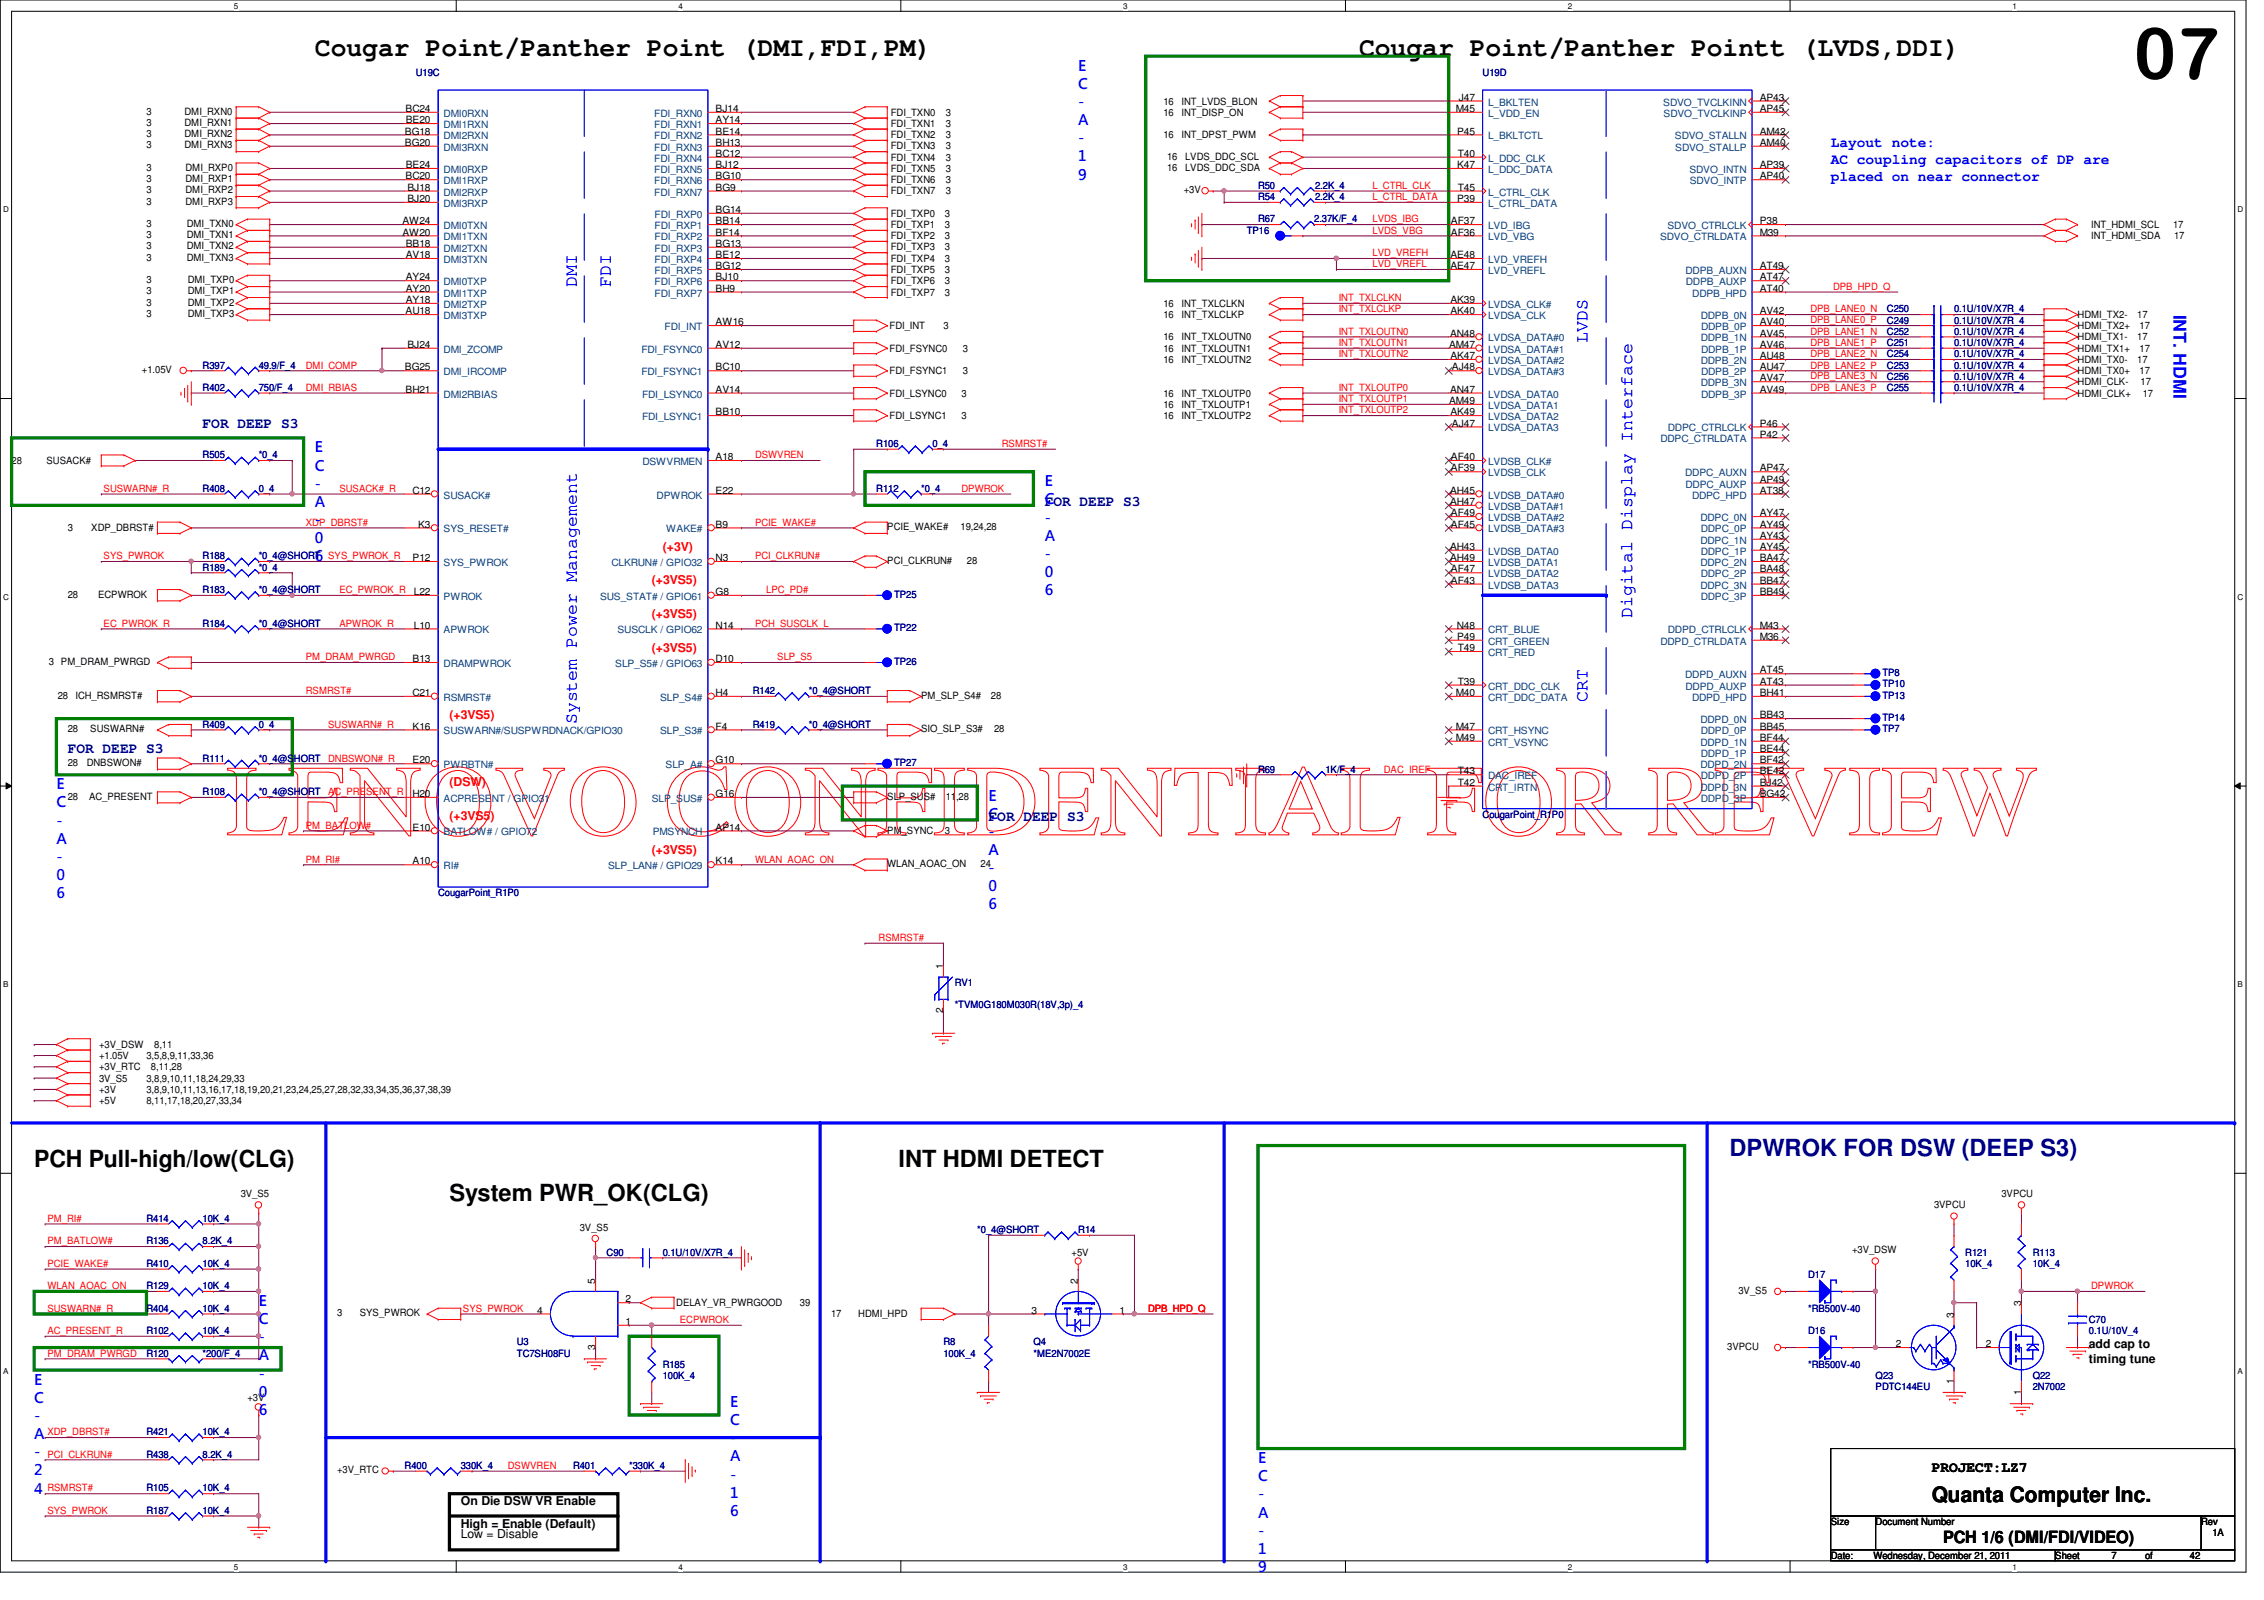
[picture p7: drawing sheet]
<svg xmlns="http://www.w3.org/2000/svg" width="297mm" height="210mm" viewBox="0 0 297 210" stroke-linecap="round" stroke-linejoin="round" font-family="sans-serif">
<defs><g id="words">
<text font-size="13.2" fill="#f00" x="29.7" y="109.5">LENOVO CONFIDENTIAL FOR REVIEW</text>
<text font-size="9.4" x="279.9" y="10.4">07</text>
<g font-size="3.5">
<text x="41.3" y="7.3">Cougar Point/Panther Point (DMI,FDI,PM)</text>
<text x="178.3" y="7.3">Cougar Point/Panther Pointt (LVDS,DDI)</text>
</g>
<g font-size="3.1">
<text x="4.5" y="153.2">PCH Pull-high/low(CLG)</text>
<text x="117.9" y="153.2">INT HDMI DETECT</text>
<text x="59" y="157.6">System PWR_OK(CLG)</text>
</g>
<text font-size="3.1" fill="#000080" x="226.9" y="151.7">DPWROK FOR DSW (DEEP S3)</text>
<text font-size="2.8" x="253.4" y="197.1">Quanta Computer Inc.</text>
<g font-size="2.3" fill="#00f">
<text x="75.7" y="37.6" transform="rotate(-90 75.7 37.6)">DMI</text>
<text x="80.1" y="37.6" transform="rotate(-90 80.1 37.6)">FDI</text>
<text x="285.2" y="41.3" transform="rotate(90 285.2 41.3)">INT. HDMI</text>
<text x="208.3" y="45" transform="rotate(-90 208.3 45)">LVDS</text>
<text x="214.2" y="81" transform="rotate(-90 214.2 81)">Digital Display Interface</text>
<text x="75.7" y="95" transform="rotate(-90 75.7 95)">System Power Management</text>
<text x="208.3" y="92.1" transform="rotate(-90 208.3 92.1)">CRT</text>
</g>
<text font-size="2.2" x="254.9" y="202.4">PCH 1/6 (DMI/FDI/VIDEO)</text>
<g font-size="1.9" fill="#00f">
<text x="141.5" y="9.3">E</text>
<text x="141.5" y="11.7">C</text>
<text x="141.5" y="14">-</text>
<text x="141.5" y="16.4">A</text>
<text x="141.5" y="18.8">-</text>
<text x="141.5" y="21.2">1</text>
<text x="141.5" y="23.6">9</text>
<text x="240.2" y="19.3">Layout note:</text>
<text x="240.2" y="21.5">AC coupling capacitors of DP are</text>
<text x="240.2" y="23.7">placed on near connector</text>
<text x="41.3" y="59.4">E</text>
<text x="41.3" y="61.7">C</text>
<text x="41.3" y="64.1">-</text>
<text x="137.1" y="63.8">E</text>
<text x="41.3" y="66.5">A</text>
<text x="41.3" y="68.9">-</text>
<text x="41.3" y="71.3">0</text>
<text x="137.1" y="66.2">C</text>
<text x="137.1" y="68.6">-</text>
<text x="137.1" y="70.9">A</text>
<text x="41.3" y="73.6">6</text>
<text x="137.1" y="73.3">-</text>
<text x="137.1" y="75.7">0</text>
<text x="137.1" y="78.1">6</text>
<text x="7.4" y="103.5">E</text>
<text x="7.4" y="105.9">C</text>
<text x="129.7" y="105">E</text>
<text x="129.7" y="107.4">C</text>
<text x="7.4" y="108.3">-</text>
<text x="7.4" y="110.7">A</text>
<text x="7.4" y="113.1">-</text>
<text x="129.7" y="109.8">-</text>
<text x="129.7" y="112.2">A</text>
<text x="7.4" y="115.5">0</text>
<text x="7.4" y="117.8">6</text>
<text x="129.7" y="114.6">-</text>
<text x="129.7" y="116.9">0</text>
<text x="129.7" y="119.3">6</text>
<text x="33.9" y="171.3">E</text>
<text x="33.9" y="173.7">C</text>
<text x="33.9" y="176.1">-</text>
<text x="33.9" y="178.5">A</text>
<text x="4.5" y="181.7">E</text>
<text x="4.5" y="184">C</text>
<text x="33.9" y="180.8">-</text>
<text x="33.9" y="183.2">0</text>
<text x="33.9" y="185.6">6</text>
<text x="95.8" y="184.6">E</text>
<text x="4.5" y="186.4">-</text>
<text x="4.5" y="188.8">A</text>
<text x="4.5" y="191.2">-</text>
<text x="95.8" y="187">C</text>
<text x="95.8" y="189.3">-</text>
<text x="95.8" y="191.7">A</text>
<text x="165.1" y="191.9">E</text>
<text x="4.5" y="193.6">2</text>
<text x="4.5" y="195.9">4</text>
<text x="95.8" y="194.1">-</text>
<text x="95.8" y="196.5">1</text>
<text x="165.1" y="194.3">C</text>
<text x="165.1" y="196.7">-</text>
<text x="95.8" y="198.9">6</text>
<text x="165.1" y="199.1">A</text>
<text x="165.1" y="201.5">-</text>
<text x="165.1" y="203.8">1</text>
<text x="165.1" y="206.2">9</text>
</g>
<g font-size="1.9" fill="#000080">
<text x="26.6" y="56.1">FOR DEEP S3</text>
<text x="137.1" y="66.4">FOR DEEP S3</text>
<text x="8.9" y="98.8">FOR DEEP S3</text>
<text x="129.7" y="107.7">FOR DEEP S3</text>
</g>
<text font-size="1.9" x="253.4" y="193.1">PROJECT:LZ7</text>
<g font-size="1.6" fill="#f00">
<text x="85.5" y="76.7">(+3VS5)</text>
<text x="86.9" y="72.3">(+3V)</text>
<text x="85.5" y="81.1">(+3VS5)</text>
<text x="85.5" y="85.5">(+3VS5)</text>
<text x="59" y="94.4">(+3VS5)</text>
<text x="59" y="107.6">(+3VS5)</text>
<text x="59" y="103.2">(DSW)</text>
<text x="85.5" y="112">(+3VS5)</text>
</g>
<g font-size="1.6">
<text x="274.1" y="176.8">add cap to</text>
<text x="274.1" y="178.8">timing tune</text>
<text x="60.4" y="197.5">On Die DSW VR Enable</text>
<text x="60.4" y="200.4">High = Enable (Default)</text>
<text x="60.4" y="201.8">Low = Disable</text>
</g>
<g font-size="1.3" fill="#000080">
<text x="54.6" y="10">U19C</text>
<text x="194.5" y="10">U19D</text>
<text x="165.1" y="26.2">R54</text>
<text x="165.1" y="29.2">R67</text>
<text x="165.1" y="24.8">R50</text>
<text x="172.4" y="29.2">2.37K/F_4</text>
<text x="172.5" y="26.2">2.2K_4</text>
<text x="172.5" y="24.8">2.2K_4</text>
<text x="163.6" y="30.6">TP16</text>
<text x="247.6" y="41">C250</text>
<text x="256.4" y="41">0.1U/10V/X7R_4</text>
<text x="247.6" y="45.4">C251</text>
<text x="247.6" y="43.9">C252</text>
<text x="247.6" y="42.5">C249</text>
<text x="247.6" y="46.9">C254</text>
<text x="256.4" y="45.4">0.1U/10V/X7R_4</text>
<text x="256.4" y="43.9">0.1U/10V/X7R_4</text>
<text x="256.4" y="42.5">0.1U/10V/X7R_4</text>
<text x="256.4" y="46.9">0.1U/10V/X7R_4</text>
<text x="26.6" y="48.3">R397</text>
<text x="26.6" y="51.3">R402</text>
<text x="33.9" y="48.3">49.9/F_4</text>
<text x="33.9" y="51.3">750/F_4</text>
<text x="247.6" y="49.8">C256</text>
<text x="247.6" y="48.3">C253</text>
<text x="247.6" y="51.3">C255</text>
<text x="256.4" y="49.8">0.1U/10V/X7R_4</text>
<text x="256.4" y="48.3">0.1U/10V/X7R_4</text>
<text x="256.4" y="51.3">0.1U/10V/X7R_4</text>
<text x="115" y="58.6">R106</text>
<text x="122.3" y="58.6">0_4</text>
<text x="26.6" y="64.6">R408</text>
<text x="26.6" y="60.1">R505</text>
<text x="33.9" y="64.6">0_4</text>
<text x="33.9" y="60.1">*0_4</text>
<text x="115" y="64.6">R112</text>
<text x="120.9" y="64.6">*0_4</text>
<text x="26.6" y="73.4">R188</text>
<text x="26.6" y="74.8">R189</text>
<text x="26.6" y="77.8">R183</text>
<text x="33.9" y="73.4">*0_4@SHORT</text>
<text x="33.9" y="74.8">*0_4</text>
<text x="33.9" y="77.8">*0_4@SHORT</text>
<text x="26.6" y="82.2">R184</text>
<text x="33.9" y="82.2">*0_4@SHORT</text>
<text x="117.3" y="78.4">TP25</text>
<text x="117.3" y="82.8">TP22</text>
<text x="117.3" y="87.2">TP26</text>
<text x="247" y="88.7">TP8</text>
<text x="26.6" y="95.5">R409</text>
<text x="33.9" y="95.5">0_4</text>
<text x="98.8" y="95.5">R419</text>
<text x="98.8" y="91.1">R142</text>
<text x="106.1" y="95.5">*0_4@SHORT</text>
<text x="106.1" y="91.1">*0_4@SHORT</text>
<text x="247" y="94.6">TP14</text>
<text x="247" y="90.2">TP10</text>
<text x="247" y="91.7">TP13</text>
<text x="26.6" y="99.9">R111</text>
<text x="33.9" y="99.9">*0_4@SHORT</text>
<text x="117.3" y="100.5">TP27</text>
<text x="165.1" y="101.4">R69</text>
<text x="173.9" y="101.4">1K/F_4</text>
<text x="247" y="96.1">TP7</text>
<text x="26.6" y="104.3">R108</text>
<text x="33.9" y="104.3">*0_4@SHORT</text>
<text x="194.5" y="107.3">CougarPoint_R1P0</text>
<text x="57.5" y="117.6">CougarPoint_R1P0</text>
<text x="125.3" y="129.4">RV1</text>
<text x="125.3" y="132.3">*TVM0G180M030R(18V,3p)_4</text>
<text x="19.2" y="160.3">R414</text>
<text x="26.6" y="160.3">10K_4</text>
<text x="128.2" y="161.8">*0_4@SHORT</text>
<text x="141.5" y="161.8">R14</text>
<text x="19.2" y="166.2">R410</text>
<text x="19.2" y="163.2">R136</text>
<text x="26.6" y="166.2">10K_4</text>
<text x="26.6" y="163.2">8.2K_4</text>
<text x="79.6" y="164.7">C90</text>
<text x="80.5" y="164.7">90</text>
<text x="86.9" y="164.7">0.1U/10V/X7R_4</text>
<text x="237.2" y="167.7">D17</text>
<text x="257.8" y="164.7">R121</text>
<text x="257.8" y="166.2">10K_4</text>
<text x="266.7" y="164.7">R113</text>
<text x="266.7" y="166.2">10K_4</text>
<text x="19.2" y="169.1">R129</text>
<text x="19.2" y="172.1">R404</text>
<text x="26.6" y="169.1">10K_4</text>
<text x="26.6" y="172.1">10K_4</text>
<text x="237.2" y="172.1">*RB500V-40</text>
<text x="274.1" y="173.6">C70</text>
<text x="19.2" y="175">R102</text>
<text x="19.2" y="178">R120</text>
<text x="26.6" y="175">10K_4</text>
<text x="26.6" y="178">*200/F_4</text>
<text x="67.8" y="176.5">U3</text>
<text x="67.8" y="178">TC7SH08FU</text>
<text x="86.9" y="179.5">R185</text>
<text x="123.8" y="176.5">R8</text>
<text x="123.8" y="178">100K_4</text>
<text x="135.6" y="176.5">Q4</text>
<text x="135.6" y="178">*ME2N7002E</text>
<text x="237.2" y="175">D16</text>
<text x="237.2" y="179.5">*RB500V-40</text>
<text x="274.1" y="175">0.1U/10V_4</text>
<text x="86.9" y="180.9">100K_4</text>
<text x="246.1" y="180.9">Q23</text>
<text x="246.1" y="182.4">PDTC144EU</text>
<text x="266.7" y="180.9">Q22</text>
<text x="266.7" y="182.4">2N7002</text>
<text x="19.2" y="188.3">R421</text>
<text x="19.2" y="191.2">R438</text>
<text x="26.6" y="188.3">10K_4</text>
<text x="26.6" y="191.2">8.2K_4</text>
<text x="19.2" y="195.7">R105</text>
<text x="26.6" y="195.7">10K_4</text>
<text x="53.1" y="192.7">R400</text>
<text x="60.4" y="192.7">330K_4</text>
<text x="75.2" y="192.7">R401</text>
<text x="82.5" y="192.7">*330K_4</text>
<text x="19.2" y="198.6">R187</text>
<text x="26.6" y="198.6">10K_4</text>
</g>
<g font-size="1.3">
<text x="19.2" y="15">3</text>
<text x="19.2" y="16.5">3</text>
<text x="19.2" y="18">3</text>
<text x="24.2" y="15">DMI_RXN0</text>
<text x="24.2" y="16.5">DMI_RXN1</text>
<text x="24.2" y="18">DMI_RXN2</text>
<text x="53.1" y="17.7">BG18</text>
<text x="53.2" y="14.7">BC24</text>
<text x="53.3" y="16.2">BE20</text>
<text x="93.9" y="14.7">BJ14</text>
<text x="93.9" y="16.2">AY14</text>
<text x="93.9" y="17.7">BE14</text>
<text x="116.9" y="15.2">FDI_TXN0</text>
<text x="116.9" y="16.7">FDI_TXN1</text>
<text x="124.1" y="15.2">3</text>
<text x="124.1" y="16.7">3</text>
<text x="152.7" y="13.7">16</text>
<text x="152.7" y="15.2">16</text>
<text x="155" y="13.7">INT_LVDS_BLON</text>
<text x="155" y="15.2">INT_DISP_ON</text>
<text x="191" y="14.7">M45</text>
<text x="191.2" y="17.7">P45</text>
<text x="191.4" y="13.2">J47</text>
<text x="230.9" y="14.7">AP45</text>
<text x="230.9" y="13.2">AP43</text>
<text x="230.9" y="17.7">AM42</text>
<text x="19.2" y="19.5">3</text>
<text x="19.2" y="22.4">3</text>
<text x="19.2" y="23.9">3</text>
<text x="24.2" y="19.5">DMI_RXN3</text>
<text x="24.3" y="22.4">DMI_RXP0</text>
<text x="24.3" y="23.9">DMI_RXP1</text>
<text x="53.1" y="19.1">BG20</text>
<text x="53.2" y="23.5">BC20</text>
<text x="53.3" y="22.1">BE24</text>
<text x="93.9" y="19.1">BH13</text>
<text x="93.9" y="20.6">BC12</text>
<text x="93.9" y="22.1">BJ12</text>
<text x="93.9" y="23.5">BG10</text>
<text x="116.9" y="18.1">FDI_TXN2</text>
<text x="116.9" y="19.6">FDI_TXN3</text>
<text x="116.9" y="21.1">FDI_TXN4</text>
<text x="116.9" y="22.6">FDI_TXN5</text>
<text x="124.1" y="18.1">3</text>
<text x="124.1" y="19.6">3</text>
<text x="124.1" y="21.1">3</text>
<text x="124.1" y="22.6">3</text>
<text x="152.7" y="18.1">16</text>
<text x="153.1" y="22.4">16</text>
<text x="153.1" y="21">16</text>
<text x="155" y="18.1">INT_DPST_PWM</text>
<text x="155.5" y="22.4">LVDS_DDC_SDA</text>
<text x="155.5" y="21">LVDS_DDC_SCL</text>
<text x="191.2" y="22.1">K47</text>
<text x="191.3" y="20.6">T40</text>
<text x="230.9" y="19.1">AM40</text>
<text x="230.9" y="23.5">AP40</text>
<text x="230.9" y="22.1">AP39</text>
<text x="19.2" y="29.8">3</text>
<text x="19.2" y="25.4">3</text>
<text x="19.2" y="26.8">3</text>
<text x="24.3" y="25.4">DMI_RXP2</text>
<text x="24.3" y="26.8">DMI_RXP3</text>
<text x="24.5" y="29.8">DMI_TXN0</text>
<text x="52.8" y="29.4">AW24</text>
<text x="53.5" y="25">BJ18</text>
<text x="53.5" y="26.5">BJ20</text>
<text x="93.9" y="25">BG9</text>
<text x="93.9" y="27.9">BG14</text>
<text x="93.9" y="29.4">BB14</text>
<text x="116.9" y="24">FDI_TXN6</text>
<text x="116.9" y="25.5">FDI_TXN7</text>
<text x="116.9" y="29.9">FDI_TXP1</text>
<text x="116.9" y="28.4">FDI_TXP0</text>
<text x="123.9" y="29.9">3</text>
<text x="123.9" y="28.4">3</text>
<text x="124.1" y="24">3</text>
<text x="124.1" y="25.5">3</text>
<text x="155.3" y="25.4">+3V</text>
<text x="190.4" y="29.4">AF37</text>
<text x="191.2" y="26.5">P39</text>
<text x="191.3" y="25">T45</text>
<text x="230.9" y="29.4">P38</text>
<text x="274.4" y="29.9">INT_HDMI_SCL</text>
<text x="285.1" y="29.9">17</text>
<text x="19.2" y="31.2">3</text>
<text x="19.2" y="32.7">3</text>
<text x="19.2" y="34.2">3</text>
<text x="24.5" y="31.2">DMI_TXN1</text>
<text x="24.5" y="32.7">DMI_TXN2</text>
<text x="24.5" y="34.2">DMI_TXN3</text>
<text x="52.8" y="30.9">AW20</text>
<text x="53.3" y="32.4">BB18</text>
<text x="53.3" y="33.9">AV18</text>
<text x="93.9" y="30.9">BF14</text>
<text x="93.9" y="32.4">BG13</text>
<text x="93.9" y="33.9">BE12</text>
<text x="93.9" y="35.3">BG12</text>
<text x="116.9" y="34.3">FDI_TXP4</text>
<text x="116.9" y="35.8">FDI_TXP5</text>
<text x="116.9" y="31.4">FDI_TXP2</text>
<text x="116.9" y="32.9">FDI_TXP3</text>
<text x="123.9" y="34.3">3</text>
<text x="123.9" y="35.8">3</text>
<text x="123.9" y="31.4">3</text>
<text x="123.9" y="32.9">3</text>
<text x="190.3" y="33.9">AE48</text>
<text x="190.3" y="35.3">AE47</text>
<text x="190.4" y="30.9">AF36</text>
<text x="230.9" y="30.9">M39</text>
<text x="230.9" y="35.3">AT49</text>
<text x="274.4" y="31.4">INT_HDMI_SDA</text>
<text x="285.2" y="31.4">17</text>
<text x="19.2" y="37.1">3</text>
<text x="19.2" y="38.6">3</text>
<text x="19.2" y="40.1">3</text>
<text x="19.2" y="41.6">3</text>
<text x="24.6" y="37.1">DMI_TXP0</text>
<text x="24.6" y="38.6">DMI_TXP1</text>
<text x="24.6" y="40.1">DMI_TXP2</text>
<text x="24.6" y="41.6">DMI_TXP3</text>
<text x="53.2" y="41.2">AU18</text>
<text x="53.3" y="36.8">AY24</text>
<text x="53.3" y="38.3">AY20</text>
<text x="53.3" y="39.8">AY18</text>
<text x="93.9" y="36.8">BJ10</text>
<text x="93.9" y="38.3">BH9</text>
<text x="116.9" y="37.3">FDI_TXP6</text>
<text x="116.9" y="38.8">FDI_TXP7</text>
<text x="123.9" y="37.3">3</text>
<text x="123.9" y="38.8">3</text>
<text x="152.7" y="40.2">16</text>
<text x="152.7" y="41.7">16</text>
<text x="155" y="40.2">INT_TXLCLKN</text>
<text x="155" y="41.7">INT_TXLCLKP</text>
<text x="190.3" y="39.8">AK39</text>
<text x="190.3" y="41.2">AK40</text>
<text x="230.9" y="41.2">AV42</text>
<text x="230.9" y="36.8">AT47</text>
<text x="230.9" y="38.3">AT40</text>
<text x="272.6" y="41.7">HDMI_TX2-</text>
<text x="280.4" y="41.7">17</text>
<text x="53.5" y="45.6">BJ24</text>
<text x="93.9" y="45.6">AV12</text>
<text x="93.9" y="42.7">AW16</text>
<text x="116.7" y="43.2">FDI_INT</text>
<text x="116.7" y="46.1">FDI_FSYNC0</text>
<text x="123.8" y="43.2">3</text>
<text x="126.3" y="46.1">3</text>
<text x="152.7" y="44.7">16</text>
<text x="152.7" y="46.1">16</text>
<text x="152.7" y="47.6">16</text>
<text x="155" y="44.7">INT_TXLOUTN0</text>
<text x="155" y="46.1">INT_TXLOUTN1</text>
<text x="155" y="47.6">INT_TXLOUTN2</text>
<text x="190.1" y="45.6">AM47</text>
<text x="190.2" y="44.2">AN48</text>
<text x="190.3" y="47.1">AK47</text>
<text x="230.9" y="44.2">AV45</text>
<text x="230.9" y="47.1">AU48</text>
<text x="230.9" y="42.7">AV40</text>
<text x="230.9" y="45.6">AV46</text>
<text x="272.6" y="47.6">HDMI_TX0-</text>
<text x="272.6" y="46.1">HDMI_TX1+</text>
<text x="272.6" y="44.7">HDMI_TX1-</text>
<text x="272.6" y="43.2">HDMI_TX2+</text>
<text x="280.4" y="47.6">17</text>
<text x="280.4" y="44.7">17</text>
<text x="280.7" y="46.1">17</text>
<text x="280.7" y="43.2">17</text>
<text x="18.6" y="48.9">+1.05V</text>
<text x="53.1" y="48.6">BG25</text>
<text x="53.2" y="51.5">BH21</text>
<text x="93.9" y="48.6">BC10</text>
<text x="93.9" y="51.5">AV14</text>
<text x="116.7" y="49.1">FDI_FSYNC1</text>
<text x="116.7" y="52">FDI_LSYNC0</text>
<text x="126.2" y="52">3</text>
<text x="126.3" y="49.1">3</text>
<text x="152.7" y="52">16</text>
<text x="152.7" y="53.5">16</text>
<text x="155" y="52">INT_TXLOUTP0</text>
<text x="155" y="53.5">INT_TXLOUTP1</text>
<text x="190.1" y="53">AM49</text>
<text x="190.2" y="51.5">AN47</text>
<text x="190.5" y="48.6">AJ48</text>
<text x="230.9" y="50">AV47</text>
<text x="230.9" y="48.6">AU47</text>
<text x="230.9" y="51.5">AV49</text>
<text x="272.6" y="49.1">HDMI_TX0+</text>
<text x="272.6" y="52">HDMI_CLK+</text>
<text x="272.6" y="50.5">HDMI_CLK-</text>
<text x="280.7" y="49.1">17</text>
<text x="280.8" y="50.5">17</text>
<text x="281.1" y="52">17</text>
<text x="93.9" y="54.5">BB10</text>
<text x="116.7" y="54.9">FDI_LSYNC1</text>
<text x="126.2" y="54.9">3</text>
<text x="152.7" y="54.9">16</text>
<text x="155" y="54.9">INT_TXLOUTP2</text>
<text x="190.3" y="54.5">AK49</text>
<text x="190.5" y="56">AJ47</text>
<text x="230.9" y="56">P46</text>
<text x="230.9" y="57.4">P42</text>
<text x="1.5" y="60.9">28</text>
<text x="6.1" y="60.9">SUSACK#</text>
<text x="54.1" y="64.8">C12</text>
<text x="93.9" y="64.8">E22</text>
<text x="93.9" y="60.4">A18</text>
<text x="190.2" y="64.8">AH45</text>
<text x="190.4" y="60.4">AF40</text>
<text x="190.4" y="61.8">AF39</text>
<text x="230.9" y="61.8">AP47</text>
<text x="230.9" y="63.3">AP49</text>
<text x="230.9" y="64.8">AT38</text>
<text x="8.9" y="69.7">3</text>
<text x="12" y="69.7">XDP_DBRST#</text>
<text x="54.9" y="69.2">K3</text>
<text x="93.9" y="69.2">B9</text>
<text x="116.4" y="69.6">PCIE_WAKE#</text>
<text x="126" y="69.6">19,24,28</text>
<text x="190.2" y="66.3">AH47</text>
<text x="190.4" y="67.7">AF49</text>
<text x="190.4" y="69.2">AF45</text>
<text x="230.9" y="67.7">AY47</text>
<text x="230.9" y="70.7">AY43</text>
<text x="230.9" y="69.2">AY49</text>
<text x="54.1" y="73.6">P12</text>
<text x="93.9" y="73.6">N3</text>
<text x="116.4" y="74">PCI_CLKRUN#</text>
<text x="126.9" y="74">28</text>
<text x="190.2" y="72.1">AH43</text>
<text x="190.2" y="73.6">AH49</text>
<text x="190.4" y="75.1">AF47</text>
<text x="190.4" y="76.6">AF43</text>
<text x="230.9" y="73.6">BA47</text>
<text x="230.9" y="76.6">BB47</text>
<text x="230.9" y="72.1">AY45</text>
<text x="230.9" y="75.1">BA48</text>
<text x="8.9" y="78.4">28</text>
<text x="12.9" y="78.4">ECPWROK</text>
<text x="54.3" y="78.1">L22</text>
<text x="54.3" y="82.5">L10</text>
<text x="93.9" y="78.1">G8</text>
<text x="93.9" y="82.5">N14</text>
<text x="191.1" y="82.5">N48</text>
<text x="191.2" y="83.9">P49</text>
<text x="230.9" y="78.1">BB49</text>
<text x="230.9" y="82.5">M43</text>
<text x="230.9" y="83.9">M36</text>
<text x="6.4" y="87.2">3 PM_DRAM_PWRGD</text>
<text x="54.1" y="86.9">B13</text>
<text x="93.9" y="86.9">D10</text>
<text x="191.3" y="89.8">T39</text>
<text x="191.3" y="85.4">T49</text>
<text x="230.9" y="88.3">AT45</text>
<text x="230.9" y="89.8">AT43</text>
<text x="7.6" y="91.7">28</text>
<text x="9.9" y="91.7">ICH_RSMRST#</text>
<text x="54.1" y="91.3">C21</text>
<text x="54.1" y="95.7">K16</text>
<text x="93.9" y="95.7">F4</text>
<text x="93.9" y="91.3">H4</text>
<text x="120.9" y="91.7">PM_SLP_S4#</text>
<text x="130" y="91.7">28</text>
<text x="191" y="91.3">M40</text>
<text x="191" y="95.7">M47</text>
<text x="230.9" y="94.2">BB43</text>
<text x="230.9" y="95.7">BB45</text>
<text x="230.9" y="91.3">BH41</text>
<text x="8.9" y="96.1">28</text>
<text x="8.9" y="100.5">28</text>
<text x="11.4" y="100.5">DNBSWON#</text>
<text x="11.9" y="96.1">SUSWARN#</text>
<text x="54.1" y="100.2">E20</text>
<text x="93.9" y="100.2">G10</text>
<text x="120.9" y="96.1">SIO_SLP_S3#</text>
<text x="130.4" y="96.1">28</text>
<text x="191" y="97.2">M49</text>
<text x="191.3" y="101.6">T43</text>
<text x="230.9" y="100.2">BF42</text>
<text x="230.9" y="97.2">BF44</text>
<text x="230.9" y="101.6">BE42</text>
<text x="230.9" y="98.7">BE44</text>
<text x="8.9" y="104.9">28</text>
<text x="11.7" y="104.9">AC_PRESENT</text>
<text x="54.1" y="104.6">H20</text>
<text x="93.9" y="104.6">G16</text>
<text x="116.4" y="104.9">SLP_SUS#</text>
<text x="124.1" y="104.9">11,28</text>
<text x="191.3" y="103.1">T42</text>
<text x="230.9" y="103.1">BJ42</text>
<text x="230.9" y="104.6">BG42</text>
<text x="54.1" y="113.4">A10</text>
<text x="54.1" y="109">E10</text>
<text x="93.9" y="109">AP14</text>
<text x="93.9" y="113.4">K14</text>
<text x="116.4" y="109.3">PM_SYNC</text>
<text x="116.4" y="113.7">WLAN_AOAC_ON</text>
<text x="123.9" y="109.3">3</text>
<text x="128.6" y="113.7">24</text>
<text x="123.7" y="127.2" transform="rotate(-90 123.7 127.2)">1</text>
<text x="13" y="137.5">+3V_DSW</text>
<text x="20.2" y="137.5">8,11</text>
<text x="123.7" y="132.9" transform="rotate(-90 123.7 132.9)">2</text>
<text x="13" y="143.3">+3V</text>
<text x="13" y="140.4">+3V_RTC</text>
<text x="13" y="141.9">3V_S5</text>
<text x="13" y="138.9">+1.05V</text>
<text x="19.2" y="138.9">3,5,8,9,11,33,36</text>
<text x="19.2" y="143.3">3,8,9,10,11,13,16,17,18,19,20,21,23,24,25,27,28,32,33,34,35,36,37,38,39</text>
<text x="19.2" y="141.9">3,8,9,10,11,18,24,29,33</text>
<text x="19.8" y="140.4">8,11,28</text>
<text x="13" y="144.8">+5V</text>
<text x="19.2" y="144.8">8,11,17,18,20,27,33,34</text>
<text x="31.6" y="157.1">3V_S5</text>
<text x="76.1" y="161.5">3V_S5</text>
<text x="253.7" y="158.5">3VPCU</text>
<text x="262.6" y="157.1">3VPCU</text>
<text x="140.6" y="164.7">+5V</text>
<text x="243" y="164.4">+3V_DSW</text>
<text x="44.2" y="172.7">3</text>
<text x="47.2" y="172.7">SYS_PWROK</text>
<text x="70.5" y="172.3">4</text>
<text x="78.1" y="168.4" transform="rotate(-90 78.1 168.4)">5</text>
<text x="82.1" y="170.9">2</text>
<text x="82.1" y="173.8">1</text>
<text x="88.7" y="171.4">DELAY_VR_PWRGOOD</text>
<text x="104.9" y="171.4">39</text>
<text x="109" y="172.8">17</text>
<text x="112.6" y="172.8">HDMI_HPD</text>
<text x="135.3" y="172.3">3</text>
<text x="141.4" y="168.4" transform="rotate(-90 141.4 168.4)">2</text>
<text x="146.9" y="172.3">1</text>
<text x="228.1" y="169.7">3V_S5</text>
<text x="256.3" y="172.8" transform="rotate(-90 256.3 172.8)">3</text>
<text x="265.2" y="171.4" transform="rotate(-90 265.2 171.4)">3</text>
<text x="78.1" y="177.1" transform="rotate(-90 78.1 177.1)">3</text>
<text x="226.6" y="177.1">3VPCU</text>
<text x="248.7" y="176.7">2</text>
<text x="260.6" y="176.7">2</text>
<text x="32.5" y="183.9">+3V</text>
<text x="256.3" y="181.5" transform="rotate(-90 256.3 181.5)">1</text>
<text x="265.2" y="183" transform="rotate(-90 265.2 183)">1</text>
<text x="44.2" y="193.3">+3V_RTC</text>
<text x="240.2" y="200.1">Size</text>
<text x="246.1" y="200.1">Document Number</text>
<text x="288.8" y="200.1">Rev</text>
<text x="290.3" y="201.5">1A</text>
<text x="240.2" y="204.5">Date:</text>
<text x="245.8" y="204.5">Wednesday, December 21, 2011</text>
<text x="269.7" y="204.5">Sheet</text>
<text x="277" y="204.5">7</text>
<text x="281.4" y="204.5">of</text>
<text x="287.3" y="204.5">42</text>
</g>
<g font-size="1.3" fill="#004080">
<text x="58.2" y="15.3">DMI0RXN</text>
<text x="58.2" y="16.8">DMI1RXN</text>
<text x="85.8" y="15.3">FDI_RXN0</text>
<text x="85.8" y="16.8">FDI_RXN1</text>
<text x="195.2" y="13.8">L_BKLTEN</text>
<text x="195.2" y="15.3">L_VDD_EN</text>
<text x="218.2" y="13.8">SDVO_TVCLKINN</text>
<text x="218.3" y="15.3">SDVO_TVCLKINP</text>
<text x="58.2" y="18.3">DMI2RXN</text>
<text x="58.2" y="19.8">DMI3RXN</text>
<text x="58.2" y="22.7">DMI0RXP</text>
<text x="85.8" y="18.3">FDI_RXN2</text>
<text x="85.8" y="19.8">FDI_RXN3</text>
<text x="85.8" y="21.2">FDI_RXN4</text>
<text x="85.8" y="22.7">FDI_RXN5</text>
<text x="195.2" y="18.3">L_BKLTCTL</text>
<text x="195.2" y="21.2">L_DDC_CLK</text>
<text x="195.2" y="22.7">L_DDC_DATA</text>
<text x="219.7" y="18.3">SDVO_STALLN</text>
<text x="219.8" y="19.8">SDVO_STALLP</text>
<text x="221.7" y="22.7">SDVO_INTN</text>
<text x="58.2" y="24.2">DMI1RXP</text>
<text x="58.2" y="25.7">DMI2RXP</text>
<text x="58.2" y="27.1">DMI3RXP</text>
<text x="85.8" y="24.2">FDI_RXN6</text>
<text x="85.8" y="25.7">FDI_RXN7</text>
<text x="85.9" y="28.6">FDI_RXP0</text>
<text x="195.2" y="25.7">L_CTRL_CLK</text>
<text x="195.2" y="27.1">L_CTRL_DATA</text>
<text x="221.7" y="24.2">SDVO_INTP</text>
<text x="58.2" y="30.1">DMI0TXN</text>
<text x="58.2" y="31.5">DMI1TXN</text>
<text x="58.2" y="33">DMI2TXN</text>
<text x="58.2" y="34.5">DMI3TXN</text>
<text x="85.9" y="30.1">FDI_RXP1</text>
<text x="85.9" y="31.5">FDI_RXP2</text>
<text x="85.9" y="33">FDI_RXP3</text>
<text x="85.9" y="34.5">FDI_RXP4</text>
<text x="85.9" y="35.9">FDI_RXP5</text>
<text x="195.2" y="34.5">LVD_VREFH</text>
<text x="195.2" y="35.9">LVD_VREFL</text>
<text x="195.2" y="30.1">LVD_IBG</text>
<text x="195.2" y="31.5">LVD_VBG</text>
<text x="217.8" y="31.5">SDVO_CTRLDATA</text>
<text x="218.8" y="30.1">SDVO_CTRLCLK</text>
<text x="221.1" y="35.9">DDPB_AUXN</text>
<text x="58.2" y="37.4">DMI0TXP</text>
<text x="58.2" y="38.9">DMI1TXP</text>
<text x="58.2" y="40.4">DMI2TXP</text>
<text x="58.2" y="41.9">DMI3TXP</text>
<text x="85.9" y="37.4">FDI_RXP6</text>
<text x="85.9" y="38.9">FDI_RXP7</text>
<text x="195.2" y="40.4">LVDSA_CLK#</text>
<text x="195.2" y="41.9">LVDSA_CLK</text>
<text x="221.2" y="37.4">DDPB_AUXP</text>
<text x="222" y="38.9">DDPB_HPD</text>
<text x="223.1" y="41.9">DDPB_0N</text>
<text x="58.2" y="46.3">DMI_ZCOMP</text>
<text x="84.2" y="46.3">FDI_FSYNC0</text>
<text x="87.2" y="43.3">FDI_INT</text>
<text x="195.2" y="44.8">LVDSA_DATA#0</text>
<text x="195.2" y="46.3">LVDSA_DATA#1</text>
<text x="195.2" y="47.8">LVDSA_DATA#2</text>
<text x="223.1" y="44.8">DDPB_1N</text>
<text x="223.1" y="47.8">DDPB_2N</text>
<text x="223.2" y="43.3">DDPB_0P</text>
<text x="223.2" y="46.3">DDPB_1P</text>
<text x="58.2" y="49.2">DMI_IRCOMP</text>
<text x="58.2" y="52.2">DMI2RBIAS</text>
<text x="84.2" y="49.2">FDI_FSYNC1</text>
<text x="84.2" y="52.2">FDI_LSYNC0</text>
<text x="195.2" y="49.2">LVDSA_DATA#3</text>
<text x="195.2" y="52.2">LVDSA_DATA0</text>
<text x="195.2" y="53.6">LVDSA_DATA1</text>
<text x="223.1" y="50.7">DDPB_3N</text>
<text x="223.2" y="49.2">DDPB_2P</text>
<text x="223.2" y="52.2">DDPB_3P</text>
<text x="84.2" y="55.1">FDI_LSYNC1</text>
<text x="195.2" y="55.1">LVDSA_DATA2</text>
<text x="195.2" y="56.6">LVDSA_DATA3</text>
<text x="217.8" y="58">DDPC_CTRLDATA</text>
<text x="218.8" y="56.6">DDPC_CTRLCLK</text>
<text x="58.2" y="65.4">SUSACK#</text>
<text x="84.3" y="61">DSWVRMEN</text>
<text x="86.1" y="65.4">DPWROK</text>
<text x="195.2" y="61">LVDSB_CLK#</text>
<text x="195.2" y="62.5">LVDSB_CLK</text>
<text x="195.2" y="65.4">LVDSB_DATA#0</text>
<text x="221.1" y="62.5">DDPC_AUXN</text>
<text x="221.1" y="64">DDPC_AUXP</text>
<text x="222" y="65.4">DDPC_HPD</text>
<text x="58.2" y="69.9">SYS_RESET#</text>
<text x="87.4" y="69.9">WAKE#</text>
<text x="195.2" y="66.9">LVDSB_DATA#1</text>
<text x="195.2" y="68.4">LVDSB_DATA#2</text>
<text x="195.2" y="69.9">LVDSB_DATA#3</text>
<text x="223.1" y="68.4">DDPC_0N</text>
<text x="223.1" y="71.3">DDPC_1N</text>
<text x="223.1" y="69.9">DDPC_0P</text>
<text x="58.2" y="74.3">SYS_PWROK</text>
<text x="80.2" y="74.3">CLKRUN# / GPIO32</text>
<text x="195.2" y="72.8">LVDSB_DATA0</text>
<text x="195.2" y="74.3">LVDSB_DATA1</text>
<text x="195.2" y="75.7">LVDSB_DATA2</text>
<text x="195.2" y="77.2">LVDSB_DATA3</text>
<text x="223.1" y="74.3">DDPC_2N</text>
<text x="223.1" y="77.2">DDPC_3N</text>
<text x="223.1" y="72.8">DDPC_1P</text>
<text x="223.1" y="75.7">DDPC_2P</text>
<text x="58.2" y="78.7">PWROK</text>
<text x="58.2" y="83.1">APWROK</text>
<text x="78.7" y="78.7">SUS_STAT# / GPIO61</text>
<text x="81" y="83.1">SUSCLK / GPIO62</text>
<text x="195.2" y="83.1">CRT_BLUE</text>
<text x="218.8" y="83.1">DDPD_CTRLCLK</text>
<text x="223.1" y="78.7">DDPC_3P</text>
<text x="58.2" y="87.5">DRAMPWROK</text>
<text x="80.7" y="87.5">SLP_S5# / GPIO63</text>
<text x="195.2" y="84.6">CRT_GREEN</text>
<text x="195.2" y="86.1">CRT_RED</text>
<text x="217.8" y="84.6">DDPD_CTRLDATA</text>
<text x="221.1" y="89">DDPD_AUXN</text>
<text x="58.2" y="91.9">RSMRST#</text>
<text x="86.6" y="91.9">SLP_S4#</text>
<text x="195.2" y="90.5">CRT_DDC_CLK</text>
<text x="195.2" y="91.9">CRT_DDC_DATA</text>
<text x="221.1" y="90.5">DDPD_AUXP</text>
<text x="222" y="91.9">DDPD_HPD</text>
<text x="223.1" y="94.9">DDPD_0N</text>
<text x="58.2" y="100.8">PWRBTN#</text>
<text x="58.2" y="96.4">SUSWARN#/SUSPWRDNACK/GPIO30</text>
<text x="86.6" y="96.4">SLP_S3#</text>
<text x="87.3" y="100.8">SLP_A#</text>
<text x="195.2" y="96.4">CRT_HSYNC</text>
<text x="195.2" y="97.8">CRT_VSYNC</text>
<text x="223.1" y="100.8">DDPD_2N</text>
<text x="223.1" y="97.8">DDPD_1N</text>
<text x="223.1" y="96.4">DDPD_0P</text>
<text x="223.1" y="99.3">DDPD_1P</text>
<text x="58.2" y="105.2">ACPRESENT / GPIO31</text>
<text x="85.5" y="105.2">SLP_SUS#</text>
<text x="195.2" y="103.7">CRT_IRTN</text>
<text x="195.2" y="102.2">DAC_IREF</text>
<text x="223.1" y="103.7">DDPD_3N</text>
<text x="223.1" y="102.2">DDPD_2P</text>
<text x="223.1" y="105.2">DDPD_3P</text>
<text x="58.2" y="109.6">BATLOW# / GPIO72</text>
<text x="85.6" y="109.6">PMSYNCH</text>
<text x="58.2" y="114">RI#</text>
<text x="79.8" y="114">SLP_LAN# / GPIO29</text>
</g>
<g font-size="1.3" fill="#f00">
<text x="180.1" y="24.8">L_CTRL_CLK</text>
<text x="180.1" y="26.2">L_CTRL_DATA</text>
<text x="180.1" y="29.2">LVDS_IBG</text>
<text x="180.1" y="30.6">LVDS_VBG</text>
<text x="180.1" y="33.6">LVD_VREFH</text>
<text x="180.1" y="35.1">LVD_VREFL</text>
<text x="175.6" y="39.5">INT_TXLCLKN</text>
<text x="175.6" y="41">INT_TXLCLKP</text>
<text x="237.5" y="41">DPB_LANE0_N</text>
<text x="240.5" y="38">DPB_HPD_Q</text>
<text x="175.6" y="43.9">INT_TXLOUTN0</text>
<text x="175.6" y="45.4">INT_TXLOUTN1</text>
<text x="175.6" y="46.9">INT_TXLOUTN2</text>
<text x="237.5" y="45.4">DPB_LANE1_P</text>
<text x="237.5" y="43.9">DPB_LANE1_N</text>
<text x="237.5" y="42.4">DPB_LANE0_P</text>
<text x="237.5" y="46.9">DPB_LANE2_N</text>
<text x="40.1" y="51.3">DMI_RBIAS</text>
<text x="40.1" y="48.3">DMI_COMP</text>
<text x="175.6" y="51.3">INT_TXLOUTP0</text>
<text x="175.6" y="52.7">INT_TXLOUTP1</text>
<text x="237.5" y="49.8">DPB_LANE3_N</text>
<text x="237.5" y="48.3">DPB_LANE2_P</text>
<text x="237.5" y="51.3">DPB_LANE3_P</text>
<text x="131.4" y="58.6">RSMRST#</text>
<text x="175.6" y="54.2">INT_TXLOUTP2</text>
<text x="13.6" y="64.5">SUSWARN#_R</text>
<text x="44.5" y="64.5">SUSACK#_R</text>
<text x="99.1" y="60.1">DSWVREN</text>
<text x="126.2" y="64.5">DPWROK</text>
<text x="40.1" y="69">XDP_DBRST#</text>
<text x="99.1" y="69">PCIE_WAKE#</text>
<text x="13.6" y="73.4">SYS_PWROK</text>
<text x="43" y="73.4">SYS_PWROK_R</text>
<text x="44.5" y="77.8">EC_PWROK_R</text>
<text x="99.1" y="73.4">PCI_CLKRUN#</text>
<text x="100.5" y="77.8">LPC_PD#</text>
<text x="13.6" y="82.2">EC_PWROK_R</text>
<text x="44.5" y="82.2">APWROK_R</text>
<text x="99.1" y="82.2">PCH_SUSCLK_L</text>
<text x="40.1" y="86.6">PM_DRAM_PWRGD</text>
<text x="102" y="86.6">SLP_S5</text>
<text x="40.1" y="91.1">RSMRST#</text>
<text x="43" y="95.5">SUSWARN#_R</text>
<text x="43" y="99.9">DNBSWON#_R</text>
<text x="181.6" y="101.3">DAC_IREF</text>
<text x="43" y="104.3">AC_PRESENT_R</text>
<text x="40.1" y="108.7">PM_BATLOW#</text>
<text x="40.1" y="113.2">PM_RI#</text>
<text x="99.1" y="113.2">WLAN_AOAC_ON</text>
<text x="115.3" y="123.4">RSMRST#</text>
<text x="6.2" y="160.3">PM_RI#</text>
<text x="6.2" y="163.2">PM_BATLOW#</text>
<text x="6.2" y="166.2">PCIE_WAKE#</text>
<text x="6.2" y="169.1">WLAN_AOAC_ON</text>
<text x="6.2" y="172.1">SUSWARN#_R</text>
<text x="60.7" y="172.1">SYS_PWROK</text>
<text x="89.2" y="173.6">ECPWROK</text>
<text x="150.6" y="172.1">DPB_HPD_Q</text>
<text x="274.4" y="169.1">DPWROK</text>
<text x="6.2" y="175">AC_PRESENT_R</text>
<text x="6.2" y="178">PM_DRAM_PWRGD</text>
<text x="6.2" y="191.2">PCI_CLKRUN#</text>
<text x="6.2" y="188.3">XDP_DBRST#</text>
<text x="6.2" y="195.7">RSMRST#</text>
<text x="66.6" y="192.7">DSWVREN</text>
<text x="6.2" y="198.6">SYS_PWROK</text>
</g>
<g font-size="1.1">
<text x="30.7" y="1.1">5</text>
<text x="89" y="1.1">4</text>
<text x="147.4" y="1.1">3</text>
<text x="205.7" y="1.1">2</text>
<text x="264" y="1.1">1</text>
<text x=".4" y="27.9">D</text>
<text x="293.6" y="27.9">D</text>
<text x=".4" y="78.7">C</text>
<text x="293.6" y="78.7">C</text>
<text x=".4" y="129.5">B</text>
<text x="293.6" y="129.5">B</text>
<text x=".4" y="180.3">A</text>
<text x="293.6" y="180.3">A</text>
<text x="30.7" y="205.9">5</text>
<text x="89" y="205.9">4</text>
<text x="147.4" y="205.9">3</text>
<text x="205.7" y="205.9">2</text>
<text x="264" y="205.9">1</text>
</g>
</g></defs>
<path d="M0 0h294.7v206.2h-294.7zM1.5 1.5h291.7v203.3h-291.7z" fill="none" stroke="#000" stroke-width=".13"/>
<g fill="#fff">
<path d="M30.7 .2h.6v1.2h-.6z"/>
<path d="M30.7 204.9h.6v1.2h-.6z"/>
</g>
<path d="M59.9 0v1.5M59.9 204.8v1.4" fill="none" stroke="#000" stroke-width=".13"/>
<g fill="#fff">
<path d="M89 .2h.6v1.2h-.6z"/>
<path d="M89 204.9h.6v1.2h-.6z"/>
</g>
<path d="M118.2 0v1.5M118.2 204.8v1.4" fill="none" stroke="#000" stroke-width=".13"/>
<g fill="#fff">
<path d="M147.4 .2h.6v1.2h-.6z"/>
<path d="M147.4 204.9h.6v1.2h-.6z"/>
</g>
<path d="M176.5 0v1.5M176.5 204.8v1.4" fill="none" stroke="#000" stroke-width=".13"/>
<g fill="#fff">
<path d="M205.7 .2h.6v1.2h-.6z"/>
<path d="M205.7 204.9h.6v1.2h-.6z"/>
</g>
<path d="M234.9 0v1.5M234.9 204.8v1.4" fill="none" stroke="#000" stroke-width=".13"/>
<g fill="#fff">
<path d="M264 .2h.6v1.2h-.6z"/>
<path d="M264 204.9h.6v1.2h-.6z"/>
<path d="M.4 26.9h.8v1.2h-.8z"/>
<path d="M293.6 26.9h.7v1.2h-.7z"/>
<path d="M.4 77.7h.8v1.2h-.8z"/>
<path d="M293.6 77.7h.7v1.2h-.7z"/>
</g>
<path d="M0 52.3h1.5M293.2 52.3h1.5" fill="none" stroke="#000" stroke-width=".13"/>
<g fill="#fff">
<path d="M.4 128.5h.7v1.2h-.7z"/>
<path d="M293.6 128.5h.7v1.2h-.7z"/>
</g>
<path d="M0 103.1h1.5M.8 102.7l.7 .4-.7 .4zM293.2 103.1l.7-.4v.8zM293.2 103.1h1.5" fill="none" stroke="#000" stroke-width=".13"/>
<path d="M.8 102.7l.7 .4-.7 .4zM293.2 103.1l.7-.4v.8z" fill="#000"/>
<g fill="#fff">
<path d="M.4 179.3h.7v1.2h-.7z"/>
<path d="M293.6 179.3h.7v1.2h-.7z"/>
</g>
<path d="M0 153.9h1.5M293.2 153.9h1.5" fill="none" stroke="#000" stroke-width=".13"/>
<g fill="none" stroke="#800040" stroke-width=".13">
<path d="M35.4 14.7h.1M35.4 16.2h.1M35.4 17.7h.1M35.4 19.2h.1M35.4 14.7h17.7M35.4 16.2h17.7M35.4 17.7h17.7M35.4 19.2h17.7M35.4 22.1h.1M35.4 23.6h.1M35.4 25.1h.1M35.4 26.5h.1"/>
<path d="M35.4 29.5h.1M35.4 30.9h.1M35.4 32.4h.1M35.4 33.9h.1M35.4 36.8h.1M35.4 38.3h.1M35.4 39.8h.1M35.4 22.1h17.7M35.4 23.6h17.7M35.4 25.1h17.7M35.4 26.5h17.7M35.4 29.5h17.7"/>
<path d="M35.4 30.9h17.7M35.4 32.4h17.7M35.4 33.9h17.7M35.4 36.8h17.7M35.4 38.3h17.7M35.4 39.8h17.7M25.1 48.6h.1M25.1 48.6h2.9M35.4 41.3h.1M35.4 41.3h17.7M50.1 45.7h.1M50.1 48.6h.1"/>
<path d="M50.1 48.6h3M50.1 45.7h3M50.1 45.7v2.9M25.1 86.9h.1M25.1 91.4h.1M25.1 86.9h28M25.1 91.4h28M35.4 95.8h.1M35.4 95.8h17.7M25.1 100.2h.1M25.1 104.6h.1M25.1 100.2h2.9"/>
<path d="M25.1 104.6h2.9M35.4 104.6h.1M35.4 104.6h17.7M97.3 109h.1M97.3 109h14.7M175.3 101.6h.1M175.3 101.6h14.8M190.1 103.1h.1M190.1 103.1v1.5"/>
</g>
<circle cx="50.1" cy="48.6" r=".29" fill="#f0f"/>
<circle cx="50.1" cy="48.6" r=".29" fill="none" stroke="#f0f" stroke-width=".13"/>
<path d="M25.1 51.6h.1M25.1 51.6h2.9M35.4 51.6h.1M35.4 51.6h17.7M25.1 78.1h.1M25.1 78.1h2.9M38.4 78.1h.1M38.4 78.1h14.7M13.3 82.5h.1M13.3 82.5h14.7" fill="none" stroke="#800040" stroke-width=".13"/>
<circle cx="38.3" cy="78.1" r=".29" fill="#f0f"/>
<circle cx="38.3" cy="78.1" r=".29" fill="none" stroke="#f0f" stroke-width=".13"/>
<path d="M25.1 73.7h.1M25.1 73.7h2.9M35.4 73.7h.1M35.4 73.7h17.7" fill="none" stroke="#800040" stroke-width=".13"/>
<circle cx="25.1" cy="73.6" r=".29" fill="#f0f"/>
<circle cx="25.1" cy="73.6" r=".29" fill="none" stroke="#f0f" stroke-width=".13"/>
<g fill="none" stroke="#800040" stroke-width=".13">
<path d="M123.8 58.9h.1M123.8 58.9h14.7M25.1 69.3h.1M25.1 69.3h28M97.3 60.4h.1M97.3 69.3h.1M97.3 73.7h.1M97.3 78.1h.1M97.3 64.8h.1M97.3 69.3h14.7M97.3 60.4h10.3M97.3 73.7h14.7"/>
<path d="M97.3 78.1h16.2M97.3 64.8h14.7M35.4 82.5h.1M35.4 82.5h17.7M97.3 86.9h.1M97.3 95.8h.1M97.3 91.4h.1M97.3 86.9h16.2M97.3 95.8h2.9M97.3 91.4h2.9M107.6 95.8h.1M107.6 91.4h.1"/>
<path d="M107.6 95.8h8.8M107.6 91.4h8.8M39.8 109h.1M39.8 113.5h.1M39.8 109h13.3M39.8 113.5h13.3M97.3 104.6h.1M97.3 113.5h.1M97.3 113.5h14.7M97.3 104.6h14.7"/>
</g>
<circle cx="112" cy="64.8" r=".29" fill="#f0f"/>
<circle cx="112" cy="64.8" r=".29" fill="none" stroke="#f0f" stroke-width=".13"/>
<g fill="none" stroke="#800040" stroke-width=".13">
<path d="M13.3 73.7h.1M13.3 73.7h11.8M25.1 75.1h.1M25.1 73.7h.1M25.1 75.1h2.9M25.1 73.7v1.4M35.4 75.1h.1M35.4 78.1h.1M35.4 75.1h3M38.4 75.1h.1M38.4 75.1v3h-3M28 198.9h.1"/>
<path d="M28 198.9h5.9M33.9 198.9h.1M33.9 196v2.9"/>
</g>
<circle cx="33.9" cy="198.9" r=".29" fill="#f0f"/>
<circle cx="33.9" cy="198.9" r=".29" fill="none" stroke="#f0f" stroke-width=".13"/>
<path d="M5.9 198.9h.1M5.9 191.5h.1M5.9 198.9h14.8M5.9 191.5h14.8M28 191.5h.1M33.9 188.6h.1M33.9 188.6v2.9h-5.9" fill="none" stroke="#800040" stroke-width=".13"/>
<circle cx="33.9" cy="188.6" r=".29" fill="#f0f"/>
<circle cx="33.9" cy="188.6" r=".29" fill="none" stroke="#f0f" stroke-width=".13"/>
<path d="M28 172.4h.1M28 175.3h.1M28 175.3h5.9M33.9 169.4h.1M33.9 163.5h.1M33.9 169.4v3h-5.9M33.9 163.5v3M5.9 196h.1M5.9 196h14.8M28 196h.1M28 196h5.9" fill="none" stroke="#800040" stroke-width=".13"/>
<circle cx="33.9" cy="163.5" r=".29" fill="#f0f"/>
<circle cx="33.9" cy="163.5" r=".29" fill="none" stroke="#f0f" stroke-width=".13"/>
<g fill="none" stroke="#800040" stroke-width=".13">
<path d="M33.9 159.1v1.5M5.9 160.6h.1M5.9 163.5h.1M5.9 166.5h.1M5.9 169.4h.1M5.9 160.6h14.8M5.9 163.5h14.8M5.9 166.5h14.8M5.9 169.4h14.8M28 160.6h.1M28 163.5h.1M28 166.5h.1"/>
<path d="M28 169.4h.1M28 160.6h5.9M28 163.5h5.9M28 166.5h5.9M33.9 160.6h.1M33.9 166.5h.1M33.9 166.5v2.9h-5.9"/>
</g>
<circle cx="33.9" cy="169.4" r=".29" fill="#f0f"/>
<circle cx="33.9" cy="169.4" r=".29" fill="none" stroke="#f0f" stroke-width=".13"/>
<circle cx="33.9" cy="166.5" r=".29" fill="#f0f"/>
<circle cx="33.9" cy="166.5" r=".29" fill="none" stroke="#f0f" stroke-width=".13"/>
<path d="M33.9 160.6h.1M33.9 160.6v2.9" fill="none" stroke="#800040" stroke-width=".13"/>
<circle cx="33.9" cy="160.5" r=".29" fill="#f0f"/>
<circle cx="33.9" cy="160.5" r=".29" fill="none" stroke="#f0f" stroke-width=".13"/>
<path d="M33.9 172.4h.1M33.9 172.4v2.9" fill="none" stroke="#800040" stroke-width=".13"/>
<circle cx="33.9" cy="175.3" r=".29" fill="#f0f"/>
<circle cx="33.9" cy="175.3" r=".29" fill="none" stroke="#f0f" stroke-width=".13"/>
<circle cx="33.9" cy="172.4" r=".29" fill="#f0f"/>
<circle cx="33.9" cy="172.4" r=".29" fill="none" stroke="#f0f" stroke-width=".13"/>
<path d="M38.4 64.8h.1M38.4 64.8h14.7M25.1 95.8h.1M25.1 95.8h2.9M5.9 175.3h.1M5.9 172.4h.1M5.9 175.3h14.8M5.9 172.4h14.8" fill="none" stroke="#800040" stroke-width=".13"/>
<circle cx="38.3" cy="64.8" r=".29" fill="#f0f"/>
<circle cx="38.3" cy="64.8" r=".29" fill="none" stroke="#f0f" stroke-width=".13"/>
<g fill="none" stroke="#800040" stroke-width=".13">
<path d="M97.3 16.2h.1M97.3 14.7h.1M97.3 17.7h.1M97.3 19.2h.1M97.3 16.2h14.7M97.3 14.7h14.7M97.3 17.7h14.7M97.3 19.2h14.7M97.3 20.6h.1M97.3 22.1h.1M97.3 23.6h.1M97.3 25.1h.1"/>
<path d="M97.3 33.9h.1M97.3 35.3h.1M97.3 36.8h.1M97.3 29.5h.1M97.3 38.3h.1M97.3 28h.1M97.3 30.9h.1M97.3 32.4h.1M97.3 20.6h14.7M97.3 22.1h14.7M97.3 23.6h14.7M97.3 25.1h14.7"/>
<path d="M97.3 33.9h14.7M97.3 35.3h14.7M97.3 36.8h14.7M97.3 29.5h14.7M97.3 38.3h14.7M97.3 28h14.7M97.3 30.9h14.7M97.3 32.4h14.7M234.3 30.9h.1M234.3 29.5h.1M234.3 29.5h33.9M234.3 30.9h33.9"/>
<path d="M35.4 48.6h.1M35.4 48.6h14.7M97.3 42.7h.1M97.3 45.7h.1M97.3 48.6h.1M97.3 51.6h.1M97.3 54.5h.1M97.3 48.6h14.7M97.3 42.7h14.7M97.3 45.7h14.7M97.3 51.6h14.7M97.3 54.5h14.7"/>
<path d="M13.3 64.8h.1M13.3 64.8h14.7M97.3 82.5h.1M97.3 82.5h16.2M35.4 100.2h.1M35.4 100.2h17.7M97.3 100.2h.1M97.3 100.2h16.2M82.5 173.9h.1M82.5 173.9h14.8M85.5 173.9h.1M86.9 165h.1"/>
<path d="M86.9 165h10.4M51.6 193h.1M51.6 193h3M61.9 193h.1M61.9 193h14.8M84 193h.1M84 193h5.9M85.5 184.1h.1M85.5 182.7v1.4"/>
</g>
<circle cx="85.5" cy="173.8" r=".29" fill="#f0f"/>
<circle cx="85.5" cy="173.8" r=".29" fill="none" stroke="#f0f" stroke-width=".13"/>
<path d="M60.4 172.4h.1M60.4 172.4h10.4M78.1 165h.1M78.1 165h4.4M78.1 163.5v4.4M82.5 170.9h.1M82.5 170.9h1.5M85.5 175.3h.1M85.5 173.9v1.4" fill="none" stroke="#800040" stroke-width=".13"/>
<circle cx="78.1" cy="165" r=".29" fill="#f0f"/>
<circle cx="78.1" cy="165" r=".29" fill="none" stroke="#f0f" stroke-width=".13"/>
<g fill="none" stroke="#800040" stroke-width=".13">
<path d="M170.9 17.7h.1M170.9 17.7h19.2M157.7 29.5h.1M157.7 29.5h8.8M160.6 25.1h.1M160.6 25.1h5.9M170.9 30.9h.1M170.9 30.9h19.2M234.3 38.3h.1M234.3 38.3h14.7M234.3 41.3h.1M234.3 45.7h.1"/>
<path d="M234.3 44.2h.1M234.3 42.7h.1M234.3 50.1h.1M234.3 48.6h.1M234.3 47.2h.1M234.3 51.6h.1M234.3 41.3h17.7M234.3 45.7h17.7M234.3 44.2h17.7M234.3 42.7h17.7M234.3 50.1h17.7M234.3 48.6h17.7"/>
<path d="M234.3 47.2h17.7M234.3 51.6h17.7M256.4 41.3h.1M256.4 45.7h.1M256.4 48.6h.1M256.4 44.2h.1M256.4 47.2h.1M256.4 51.6h.1M256.4 50.1h.1M256.4 42.7h.1M256.4 41.3h11.8M256.4 45.7h11.8"/>
<path d="M256.4 44.2h11.8M256.4 42.7h11.8M256.4 50.1h11.8M256.4 48.6h11.8M256.4 47.2h11.8M256.4 51.6h11.8M163.6 101.6h.1M163.6 101.6h4.4M113.5 123.7h.1M113.5 123.7h10.3M123.8 123.7h.1M123.8 135.6h.1"/>
<path d="M123.8 123.7v3M123.8 132.6v3M78.1 178.3h.1M78.1 176.8v1.5M5.9 188.6h.1M5.9 188.6h14.8M28 188.6h.1M33.9 185.6h.1M33.9 185.6v3h-5.9M33.9 198.9v1.5M33.9 200.4h.1"/>
</g>
<circle cx="160.6" cy="25" r=".29" fill="#f0f"/>
<circle cx="160.6" cy="25" r=".29" fill="none" stroke="#f0f" stroke-width=".13"/>
<g fill="none" stroke="#800040" stroke-width=".13">
<path d="M159.2 25.1h.1M159.2 25.1h1.4M160.6 26.5h.1M160.6 25.1h.1M160.6 26.5h5.9M160.6 25.1v1.4M173.9 25.1h.1M173.9 26.5h.1M173.9 29.5h.1M173.9 26.5h16.2M173.9 25.1h16.2M173.9 29.5h16.2"/>
<path d="M4.5 140h.1M4.5 138.5h.1M4.5 140h2.9M4.5 138.5h2.9M4.5 142.9h.1M4.5 141.4h.1M4.5 144.4h.1M4.5 142.9h2.9M4.5 141.4h2.9M4.5 144.4h2.9M129.7 172.4h.1M129.7 172.4h5.9"/>
<path d="M141.5 166.5h.1M141.5 166.5v1.4M148.8 172.4h.1M148.8 172.4h10.4M129.7 181.2h.1M129.7 181.2v1.5"/>
</g>
<circle cx="148.8" cy="172.4" r=".29" fill="#f0f"/>
<circle cx="148.8" cy="172.4" r=".29" fill="none" stroke="#f0f" stroke-width=".13"/>
<path d="M129.7 172.4h.1M129.7 172.4v1.5" fill="none" stroke="#800040" stroke-width=".13"/>
<circle cx="129.7" cy="172.4" r=".29" fill="#f0f"/>
<circle cx="129.7" cy="172.4" r=".29" fill="none" stroke="#f0f" stroke-width=".13"/>
<path d="M125.3 172.4h.1M129.7 162.1h.1M129.7 162.1h5.9M129.7 162.1v10.3h-4.4M143 162.1h.1M143 162.1h5.8M147.4 172.4h.1M148.8 162.1h.1M148.8 162.1v10.3h-1.4M246.1 169.4h.1M246.1 169.4v7.4" fill="none" stroke="#800040" stroke-width=".13"/>
<circle cx="246" cy="169.4" r=".29" fill="#f0f"/>
<circle cx="246" cy="169.4" r=".29" fill="none" stroke="#f0f" stroke-width=".13"/>
<g fill="none" stroke="#800040" stroke-width=".13">
<path d="M234.3 169.4h.1M234.3 176.8h.1M234.3 169.4h1.5M234.3 176.8h1.5M243.1 169.4h.1M243.1 176.8h.1M243.1 176.8h5.9M246.1 166.5h.1M246.1 176.8h.1M246.1 166.5v2.9h-3M256.4 170.9h.1M256.4 162.1h.1"/>
<path d="M256.4 160.6v1.5M256.4 169.4v1.5M256.4 182.7h.1M256.4 181.2v1.5"/>
</g>
<circle cx="246" cy="176.8" r=".29" fill="#f0f"/>
<circle cx="246" cy="176.8" r=".29" fill="none" stroke="#f0f" stroke-width=".13"/>
<path d="M265.2 169.4h.1M265.2 167.9v1.5M272.6 176.8h.1M272.6 170.9h.1M272.6 169.4h.1M272.6 169.4v1.5M272.6 175.3v1.5M272.6 169.4h8.8" fill="none" stroke="#800040" stroke-width=".13"/>
<circle cx="272.5" cy="169.4" r=".29" fill="#f0f"/>
<circle cx="272.5" cy="169.4" r=".29" fill="none" stroke="#f0f" stroke-width=".13"/>
<path d="M265.2 159.1v1.5M265.2 170.9h.1M265.2 160.6h.1M265.2 169.4h.1M265.2 169.4v1.5M265.2 169.4h7.4M265.2 184.1h.1M265.2 182.7v1.4" fill="none" stroke="#800040" stroke-width=".13"/>
<circle cx="265.2" cy="169.4" r=".29" fill="#f0f"/>
<circle cx="265.2" cy="169.4" r=".29" fill="none" stroke="#f0f" stroke-width=".13"/>
<path d="M256.4 170.9h.1M256.4 170.9h2.9M259.3 170.9h.1M259.3 176.8h.1M259.3 170.9v5.9M259.3 176.8h1.5" fill="none" stroke="#800040" stroke-width=".13"/>
<circle cx="256.3" cy="170.9" r=".29" fill="#f0f"/>
<circle cx="256.3" cy="170.9" r=".29" fill="none" stroke="#f0f" stroke-width=".13"/>
<g fill="none" stroke="#800040" stroke-width=".13">
<path d="M170.9 13.3h19.2M170.9 14.7h19.2M190.1 13.3h.1M190.1 14.7h.1M170.9 39.8h.1M170.9 39.8h19.2M170.9 20.6h19.2M170.9 22.1h19.2M175.3 33.9h.1M175.3 33.9h14.8M190.1 20.6h.1M190.1 22.1h.1"/>
<path d="M112 58.9h.1M112 58.9v5.9M112 58.9h4.4M116.4 58.9h.1M170.9 41.3h.1M170.9 44.2h.1M170.9 45.7h.1M170.9 47.2h.1M170.9 51.6h.1M170.9 53h.1M170.9 54.5h.1M170.9 41.3h19.2"/>
<path d="M170.9 44.2h19.2M170.9 45.7h19.2M170.9 47.2h19.2M170.9 51.6h19.2M170.9 53h19.2M170.9 54.5h19.2M112 64.8h.1M112 64.8h3M122.3 64.8h.1M122.3 64.8h10.3M234.3 88.4h.1M234.3 89.9h.1"/>
<path d="M234.3 91.4h.1M234.3 94.3h.1M234.3 95.8h.1M234.3 88.4h8.8M234.3 89.9h8.8M234.3 91.4h8.8M234.3 94.3h8.8M234.3 95.8h8.8M256.4 172.4h.1M256.4 170.9v1.5"/>
</g>
<circle cx="175.3" cy="33.9" r=".29" fill="#f0f"/>
<circle cx="175.3" cy="33.9" r=".29" fill="none" stroke="#f0f" stroke-width=".13"/>
<g fill="none" stroke="#800040" stroke-width=".13">
<path d="M157.7 33.9h.1M157.7 33.9h17.6v1.4M175.3 35.3h.1M175.3 35.3h14.8M190.1 35.3h.1M17.7 60.4h.1M17.7 60.4h10.3M35.4 64.8h.1M35.4 60.4h.1M35.4 60.4h3M38.4 60.4h.1M38.4 60.4v4.4h-3"/>
<path d="M4.5 137h.1M4.5 137h2.9M5.9 178.3h.1M5.9 178.3h14.8M28 178.3h5.9M33.9 178.3h.1M33.9 175.3h.1M33.9 175.3v3"/>
</g>
<g fill="none" stroke="#f00" stroke-width=".13">
<path d="M31 15.5h.1M31 14h.1M31 16.9h.1M31 18.4h.1M31 19.9h.1M31 14h2.9M31 15.5h2.9M31 14v5.9M31 16.9h2.9M31 18.4h2.9M31 19.9h2.9M33.9 14h.1"/>
<path d="M33.9 15.5h.1M33.9 16.9h.1M33.9 18.4h.1M33.9 19.9h.1M33.9 14l1.5 .7M33.9 15.5l1.5 .7M33.9 16.9l1.5 .8M33.9 18.4l1.5 .8M35.4 14.7h.1M35.4 16.2h.1M35.4 17.7h.1M35.4 19.2h.1"/>
<path d="M35.4 14.7l-1.5 .8M35.4 16.2l-1.5 .7M35.4 17.7l-1.5 .7M35.4 19.2l-1.5 .7M112 14.7h.1M112 16.2h.1M112 17.7h.1M112 19.2h.1M112 14.7l1.5 .8M112 16.2l1.5 .7M112 17.7l1.5 .7M112 19.2l1.5 .7"/>
<path d="M113.5 14h.1M113.5 15.5h.1M113.5 16.9h.1M113.5 18.4h.1M113.5 19.9h.1M113.5 14h2.9M113.5 15.5h2.9M113.5 16.9h2.9M113.5 18.4h2.9M113.5 19.9h2.9M113.5 14l-1.5 .7M113.5 15.5l-1.5 .7"/>
<path d="M113.5 16.9l-1.5 .8M113.5 18.4l-1.5 .8M113.5 19.9l-1.5 .7M116.4 15.5h.1M116.4 14h.1M116.4 16.9h.1M116.4 18.4h.1M116.4 19.9h.1M116.4 14v11.8M166.5 17.7h.1M166.5 13.3h.1M166.5 14.7h.1"/>
<path d="M166.5 17.7l1.5 .7M166.5 13.3l1.5 .7M166.5 14.7l1.5 .8M168 16.9h.1M168 18.4h.1M168 12.5h.1M168 14h.1M168 15.5h.1M168 19.9h.1M168 14h2.9M168 15.5h2.9M168 16.9h2.9"/>
<path d="M168 18.4h2.9M168 19.9h1.5M168 16.9l-1.5 .8M168 12.5l-1.5 .8M168 12.5h2.9M168 14l-1.5 .7M168 19.9l-1.5 .7M169.5 19.9h.1M169.5 19.9l1.4 .7M170.9 16.9h.1M170.9 18.4h.1M170.9 12.5h.1"/>
<path d="M170.9 14h.1M170.9 15.5h.1M170.9 12.5v3M170.9 16.9v1.5M31 22.9h.1M31 21.4h.1M31 24.3h.1M31 25.8h.1M31 27.3h.1M31 29.5h.1M31 30.9h.1M31 32.4h.1"/>
<path d="M31 33.9h.1M31 36.8h.1M31 38.3h.1M31 39.8h.1M31 21.4v5.9M31 21.4h2.9M31 22.9h2.9M31 24.3h2.9M31 25.8h2.9M31 27.3h2.9M31 29.5l1.5 .7M31 30.9l1.5 .8"/>
<path d="M31 32.4l1.5 .7M31 33.9l1.5 .7M31 36.8l1.5 .8M31 38.3l1.5 .7M31 39.8l1.5 .7M32.5 28.7h.1M32.5 30.2h.1M32.5 31.7h.1M32.5 33.1h.1M32.5 34.6h.1M32.5 36.1h.1M32.5 37.6h.1"/>
<path d="M32.5 39h.1M32.5 28.7l-1.5 .8M32.5 28.7h2.9M32.5 30.2h2.9M32.5 30.2l-1.5 .7M32.5 31.7h2.9M32.5 31.7l-1.5 .7M32.5 33.1h2.9M32.5 33.1l-1.5 .8M32.5 34.6h2.9M32.5 36.1l-1.5 .7M32.5 36.1h2.9"/>
<path d="M32.5 37.6h2.9M32.5 37.6l-1.5 .7M32.5 39h2.9M32.5 39l-1.5 .8M33.9 21.4h.1M33.9 22.9h.1M33.9 24.3h.1M33.9 25.8h.1M33.9 27.3h.1M33.9 21.4l1.5 .7M33.9 22.9l1.5 .7M33.9 24.3l1.5 .8"/>
<path d="M33.9 25.8l1.5 .7M35.4 22.1h.1M35.4 23.6h.1M35.4 25.1h.1M35.4 26.5h.1M35.4 28.7h.1M35.4 30.2h.1M35.4 31.7h.1M35.4 33.1h.1M35.4 34.6h.1M35.4 36.1h.1M35.4 37.6h.1"/>
<path d="M35.4 39h.1M35.4 22.1l-1.5 .8M35.4 23.6l-1.5 .7M35.4 25.1l-1.5 .7M35.4 26.5l-1.5 .8M35.4 28.7v5.9M35.4 36.1v5.9M112 20.6h.1M112 22.1h.1M112 23.6h.1M112 25.1h.1M112 33.9h.1"/>
<path d="M112 35.3h.1M112 36.8h.1M112 29.5h.1M112 28h.1M112 38.3h.1M112 30.9h.1M112 32.4h.1M112 20.6l1.5 .8M112 22.1l1.5 .8M112 23.6l1.5 .7M112 25.1l1.5 .7M112 33.9l1.5 .7"/>
<path d="M112 35.3l1.5 .8M112 36.8l1.5 .8M112 29.5l1.5 .7M112 28l1.5 .7M112 38.3l1.5 .7M112 30.9l1.5 .8M112 32.4l1.5 .7M113.5 21.4h.1M113.5 22.9h.1M113.5 24.3h.1M113.5 25.8h.1M113.5 33.1h.1"/>
<path d="M113.5 34.6h.1M113.5 36.1h.1M113.5 37.6h.1M113.5 28.7h.1M113.5 30.2h.1M113.5 27.3h.1M113.5 39h.1M113.5 31.7h.1M113.5 21.4h2.9M113.5 22.9h2.9M113.5 24.3h2.9M113.5 25.8h2.9"/>
<path d="M113.5 27.3h2.9M113.5 28.7h2.9M113.5 30.2h2.9M113.5 31.7h2.9M113.5 33.1h2.9M113.5 34.6h2.9M113.5 36.1h2.9M113.5 37.6h2.9M113.5 39h2.9M113.5 21.4l-1.5 .7M113.5 22.9l-1.5 .7M113.5 24.3l-1.5 .8"/>
<path d="M113.5 33.1l-1.5 .8M113.5 34.6l-1.5 .7M113.5 36.1l-1.5 .7M113.5 28.7l-1.5 .8M113.5 27.3l-1.5 .7M113.5 37.6l-1.5 .7M113.5 30.2l-1.5 .7M113.5 31.7l-1.5 .7M116.4 21.4h.1M116.4 22.9h.1M116.4 24.3h.1M116.4 25.8h.1"/>
<path d="M116.4 34.6h.1M116.4 33.1h.1M116.4 36.1h.1M116.4 37.6h.1M116.4 30.2h.1M116.4 28.7h.1M116.4 27.3h.1M116.4 39h.1M116.4 31.7h.1M116.4 27.3v11.7M156.3 34h.1M156.3 29.6h.1"/>
<path d="M156.3 29.3v.3M156.3 33.7v.3M156.8 33.3h.1M156.8 28.9h.1M156.8 28.9v1.2M156.8 33.3v1.2M157.2 34.9h.1M157.2 30.5h.1M157.2 28.4v2.1M157.2 32.9v2M157.7 35.3h.1M157.7 30.9h.1"/>
<path d="M157.7 28v2.9M157.7 32.4v2.9M158.6 25.1h.6M159.2 25.1h.1M166.5 22.1h.1M166.5 20.6h.1M166.5 39.8h.1M166.5 22.1l1.5 .8M166.5 20.6l1.5 .8M166.5 39.8l1.5 .7M168 21.4h.1M168 22.9h.1"/>
<path d="M168 39h.1M168 21.4h1.5M168 22.9h1.5M168 39h2.9M168 21.4l-1.5 .7M168 39l-1.5 .8M169.5 21.4h.1M169.5 22.9h.1M169.5 21.4l1.4 .7M170.9 22.1h.1M170.9 20.6h.1M170.9 39h.1"/>
<path d="M170.9 39v3M170.9 22.1l-1.4 .8M170.9 20.6l-1.4 .8M268.2 30.9h.1M268.2 29.5h.1M268.2 30.9l1.5 .8M268.2 29.5l1.5 .7M269.7 30.2h.1M269.7 31.7h.1M269.7 28.7h.1M269.7 28.7h1.4M269.7 30.2h1.4"/>
<path d="M269.7 31.7h1.4M269.7 30.2l-1.5 .7M269.7 28.7l-1.5 .8M271.1 30.2h.1M271.1 31.7h.1M271.1 28.7h.1M271.1 30.2l1.5 .7M271.1 28.7l1.5 .8M272.6 30.9h.1M272.6 29.5h.1M272.6 30.9l-1.5 .8M272.6 29.5l-1.5 .7"/>
<path d="M13.3 59.7h.1M13.3 59.7h3M13.3 59.7v1.4M16.3 59.7h.1M16.3 59.7l1.4 .7M23.7 51.7h.1M23.7 51.4v.3M24.2 51h.1M24.2 51v1.2M24.5 48.6h.6M24.6 52.6h.1M24.6 50.5v2.1"/>
<path d="M25.1 48.6h.1M25.1 53h.1M25.1 50.1v2.9M31 41.3h.1M31 41.3l1.5 .7M32.5 40.5h.1M32.5 42h.1M32.5 40.5h2.9M32.5 40.5l-1.5 .8M32.5 42h2.9M35.4 40.5h.1M35.4 42h.1"/>
<path d="M112 43.5h.1M112 42h.1M112 46.4h.1M112 45h.1M112 49.4h.1M112 47.9h.1M112 52.3h.1M112 50.8h.1M112 55.2h.1M112 53.8h.1M112 42h3M112 43.5h3"/>
<path d="M112 42v1.5M112 45v1.4M112 47.9v1.5M112 50.8v1.5M112 53.8v1.4M112 45h3M112 46.4h3M112 47.9h3M112 49.4h3M112 50.8h3M112 52.3h3M112 53.8h3"/>
<path d="M112 55.2h3M115 42h.1M115 43.5h.1M115 45h.1M115 46.4h.1M115 47.9h.1M115 49.4h.1M115 50.8h.1M115 52.3h.1M115 53.8h.1M115 55.2h.1M115 42l1.4 .7"/>
<path d="M115 45l1.4 .7M115 47.9l1.4 .7M115 50.8l1.4 .8M115 53.8l1.4 .7M116.4 42.7h.1M116.4 45.7h.1M116.4 48.6h.1M116.4 51.6h.1M116.4 54.5h.1M116.4 42.7l-1.4 .8M116.4 45.7l-1.4 .7M116.4 48.6l-1.4 .8"/>
<path d="M116.4 51.6l-1.4 .7M116.4 54.5l-1.4 .7M166.5 41.3h.1M166.5 44.2h.1M166.5 45.7h.1M166.5 47.2h.1M166.5 51.6h.1M166.5 53h.1M166.5 54.5h.1M166.5 41.3l1.5 .7M166.5 44.2l1.5 .8M166.5 45.7l1.5 .7"/>
<path d="M166.5 47.2l1.5 .7M166.5 51.6l1.5 .7M166.5 53l1.5 .8M166.5 54.5l1.5 .7M168 40.5h.1M168 42h.1M168 43.5h.1M168 45h.1M168 46.4h.1M168 47.9h.1M168 50.8h.1M168 52.3h.1"/>
<path d="M168 53.8h.1M168 55.2h.1M168 40.5h2.9M168 42h2.9M168 43.5h2.9M168 45h2.9M168 46.4h2.9M168 47.9h2.9M168 50.8h2.9M168 52.3h2.9M168 53.8h2.9M168 55.2h2.9"/>
<path d="M168 40.5l-1.5 .8M168 43.5l-1.5 .7M168 45l-1.5 .7M168 46.4l-1.5 .8M168 50.8l-1.5 .8M168 52.3l-1.5 .7M168 53.8l-1.5 .7M170.9 40.5h.1M170.9 42h.1M170.9 43.5h.1M170.9 45h.1M170.9 46.4h.1"/>
<path d="M170.9 47.9h.1M170.9 50.8h.1M170.9 52.3h.1M170.9 53.8h.1M170.9 55.2h.1M170.9 43.5v4.4M170.9 50.8v4.4M268.2 49.4h.1M268.2 47.9h.1M268.2 46.4h.1M268.2 45h.1M268.2 52.3h.1"/>
<path d="M268.2 50.8h.1M268.2 43.5h.1M268.2 42h.1M268.2 40.5h.1M268.2 40.5h2.9M268.2 42h2.9M268.2 43.5h2.9M268.2 45h2.9M268.2 46.4h2.9M268.2 47.9h2.9M268.2 49.4h2.9M268.2 50.8h2.9"/>
<path d="M268.2 52.3h2.9M268.2 40.5v11.8M271.1 47.9h.1M271.1 49.4h.1M271.1 46.4h.1M271.1 45h.1M271.1 50.8h.1M271.1 52.3h.1M271.1 43.5h.1M271.1 42h.1M271.1 40.5h.1M271.1 47.9l1.5 .7"/>
<path d="M271.1 46.4l1.5 .8M271.1 45l1.5 .7M271.1 50.8l1.5 .8M271.1 43.5l1.5 .7M271.1 49.4l1.5 .7M271.1 42l1.5 .7M271.1 40.5l1.5 .8M272.6 48.6h.1M272.6 47.2h.1M272.6 45.7h.1M272.6 51.6h.1M272.6 44.2h.1"/>
<path d="M272.6 50.1h.1M272.6 42.7h.1M272.6 41.3h.1M272.6 48.6l-1.5 .8M272.6 47.2l-1.5 .7M272.6 45.7l-1.5 .7M272.6 51.6l-1.5 .7M272.6 44.2l-1.5 .8M272.6 50.1l-1.5 .7M272.6 42.7l-1.5 .8M272.6 41.3l-1.5 .7M13.3 61.1h.1"/>
<path d="M13.3 61.1h3M16.3 61.1h.1M17.7 60.4h.1M17.7 60.4l-1.4 .7M20.7 70h.1M20.7 68.5h.1M20.7 78.8h.1M20.7 77.3h.1M20.7 68.5v1.5M20.7 77.3v1.5M20.7 68.5h2.9M20.7 70h2.9"/>
<path d="M20.7 77.3h2.9M20.7 78.8h2.9M23.6 68.5h.1M23.6 70h.1M23.6 77.3h.1M23.6 78.8h.1M23.6 68.5l1.5 .8M23.6 77.3l1.5 .8M25.1 69.3h.1M25.1 78.1h.1M25.1 69.3l-1.5 .7M25.1 78.1l-1.5 .7"/>
<path d="M112 69.3h.1M112 73.7h.1M112 69.3l1.5 .7M112 73.7l1.5 .7M113.5 68.5h.1M113.5 70h.1M113.5 72.9h.1M113.5 74.4h.1M113.5 68.5h2.9M113.5 70h2.9M113.5 68.5l-1.5 .8M113.5 72.9l-1.5 .8"/>
<path d="M113.5 72.9h1.5M113.5 74.4h1.5M115 72.9h.1M115 74.4h.1M115 72.9l1.4 .8M116.4 68.5h.1M116.4 70h.1M116.4 73.7h.1M116.4 68.5v1.5M116.4 73.7l-1.4 .7M20.7 86.9h.1M20.7 92.1h.1"/>
<path d="M20.7 90.6h.1M20.7 95.8h.1M20.7 99.4h.1M20.7 86.9l1.4 .8M20.7 90.6h2.9M20.7 92.1h2.9M20.7 90.6v1.5M20.7 99.4v1.5M20.7 95.8l1.4 .7M20.7 99.4h2.9M22.1 86.2h.1M22.1 87.7h.1"/>
<path d="M22.1 95h.1M22.1 96.5h.1M22.1 86.2l-1.4 .7M22.1 86.2h3M22.1 87.7h3M22.1 95h3M22.1 96.5h3M22.1 95l-1.4 .8M23.6 90.6h.1M23.6 92.1h.1M23.6 99.4h.1M23.6 90.6l1.5 .8"/>
<path d="M23.6 99.4l1.5 .8M25.1 86.2h.1M25.1 87.7h.1M25.1 91.4h.1M25.1 95h.1M25.1 96.5h.1M25.1 86.2v1.5M25.1 95v1.5M25.1 91.4l-1.5 .7M116.4 92.1h.1M116.4 90.6h.1M116.4 96.5h.1"/>
<path d="M116.4 95h.1M116.4 90.6h3M116.4 92.1h3M116.4 90.6v1.5M116.4 95v1.5M116.4 95h3M116.4 96.5h3M119.4 90.6h.1M119.4 92.1h.1M119.4 95h.1M119.4 96.5h.1M119.4 90.6l1.5 .8"/>
<path d="M119.4 95l1.5 .8M120.9 91.4h.1M120.9 95.8h.1M120.9 91.4l-1.5 .7M120.9 95.8l-1.5 .7M20.7 105.3h.1M20.7 103.9h.1M20.7 100.9h.1M20.7 103.9v1.4M20.7 103.9h2.9M20.7 105.3h2.9M20.7 100.9h2.9"/>
<path d="M23.6 103.9h.1M23.6 105.3h.1M23.6 100.9h.1M23.6 103.9l1.5 .7M25.1 104.6h.1M25.1 100.2h.1M25.1 104.6l-1.5 .7M25.1 100.2l-1.5 .7M112 109h.1M112 105.3h.1M112 103.9h.1M112 113.5h.1"/>
<path d="M112 103.9h3M112 105.3h3M112 109l1.5 .8M112 103.9v1.4M112 113.5l1.5 .7M113.5 108.3h.1M113.5 109.8h.1M113.5 112.7h.1M113.5 114.2h.1M113.5 108.3l-1.5 .7M113.5 108.3h1.5M113.5 109.8h1.5"/>
<path d="M113.5 112.7h2.9M113.5 112.7l-1.5 .8M113.5 114.2h2.9M115 108.3h.1M115 109.8h.1M115 103.9h.1M115 105.3h.1M115 108.3l1.4 .7M115 103.9l1.4 .7M116.4 109h.1M116.4 104.6h.1M116.4 114.2h.1"/>
<path d="M116.4 112.7h.1M116.4 109l-1.4 .8M116.4 112.7v1.5M116.4 104.6l-1.4 .7M162.3 101.8h.1M162.3 101.5v.3M162.7 101h.1M162.7 101v1.2M163.1 102.7h.1M163.1 100.6v2.1M163.6 103.1h.1M163.6 100.2v2.9"/>
<path d="M188.6 104.6h3M189.1 105h2M189.5 105.5h.1M189.5 105.5h1.2M189.9 105.9h.3M190.2 105.9h.1M191.1 105h.1M191.6 104.6h.1M7.4 140h.1M7.4 138.5h.1M7.4 137h.1M7.4 140l1.5 .7"/>
<path d="M7.4 138.5l1.5 .7M7.4 137l1.5 .8M8.9 139.2h.1M8.9 137.8h.1M8.9 136.3h.1M8.9 139.2h3M8.9 139.2l-1.5 .8M8.9 137.8h3M8.9 137.8l-1.5 .7M8.9 136.3h3M8.9 136.3l-1.5 .7M11.9 139.2h.1"/>
<path d="M11.9 137.8h.1M11.9 136.3h.1M11.9 136.3v8.8M122.3 135.6h.1M122.3 135.6h3M122.8 136h.1M122.8 136h2M123.2 136.4h1.2M123.7 136.9h.1M123.7 136.9h.2M124.4 136.4h.1M7.4 142.9h.1"/>
<path d="M7.4 141.4h.1M7.4 144.4h.1M7.4 142.9l1.5 .7M7.4 141.4l1.5 .8M7.4 144.4l1.5 .7M8.9 142.2h.1M8.9 143.6h.1M8.9 140.7h.1M8.9 145.1h.1M8.9 142.2h3M8.9 142.2l-1.5 .7M8.9 143.6h3"/>
<path d="M8.9 140.7h3M8.9 140.7l-1.5 .7M8.9 143.6l-1.5 .8M8.9 145.1h3M11.9 143.6h.1M11.9 142.2h.1M11.9 140.7h.1M11.9 145.1h.1M33.9 159.1h.1M33.9 158.5v.6M256.4 160v.6M265.2 159.1h.1"/>
<path d="M265.2 158.5v.6M56 172.4h.1M56 172.4l1.5 .7M57.5 171.6h.1M57.5 173.1h.1M57.5 171.6h2.9M57.5 171.6l-1.5 .8M57.5 173.1h2.9M60.4 171.6h.1M60.4 173.1h.1M60.4 171.6v1.5M76.7 178.3h.1"/>
<path d="M76.7 178.3h2.9M77.1 178.7h.1M77.1 178.7h2.1M77.6 179.2h1.1M78 179.6h.1M78 179.6h.3M78.1 163.5h.1M78.1 162.9v.6M78.7 179.2h.1M84 170.9h.1M84 170.9l1.5 .7M85.5 171.6h.1"/>
<path d="M85.5 170.2h.1M85.5 171.6h2.9M85.5 170.2l-1.5 .7M85.5 170.2h2.9M88.4 170.2h.1M88.4 171.6h.1M88.4 170.2v1.4M97.3 166.5h.1M97.3 163.5v3M97.7 166h.1M97.7 164v2M98.2 164.4h.1"/>
<path d="M98.2 164.4v1.2M98.6 165.1h.1M98.6 164.8v.3M120.9 171.6h.1M120.9 173.1h.1M120.9 171.6h2.9M120.9 173.1h2.9M120.9 171.6v1.5M123.8 171.6h.1M123.8 173.1h.1M123.8 171.6l1.5 .8M125.3 172.4h.1"/>
<path d="M125.3 172.4l-1.5 .7M141.5 166.5h.1M141.5 165.9v.6M233.7 169.4h.6M233.7 176.8h.6M234.3 169.4h.1M234.3 176.8h.1M246.1 166.5h.1M246.1 165.9v.6M256.4 160.6h.1M271.1 176.8h3M271.6 177.2h2"/>
<path d="M272 177.7h.1M272 177.7h1.2M272.5 178.1h.3M272.8 178.1h.1M273.6 177.2h.1M274.1 176.8h.1M33.9 185.6h.1M33.9 185v.6M51 193h.6M51.6 193h.1M84 184.1h.1M84 184.1h2.9"/>
<path d="M84.5 184.6h.1M84.5 184.6h2M84.9 185h1.2M85.3 185.5h.1M85.3 185.5h.3M86.1 185h.1M89.9 191.5h.1M89.9 191.5v3M90.3 192h.1M90.3 192v2M90.8 193.6h.1M90.8 192.4v1.2"/>
<path d="M91.2 192.9h.1M91.2 192.9v.2M128.2 182.7h.1M128.2 182.7h2.9M128.6 183.1h.1M128.6 183.1h2.1M129.1 183.6h1.2M129.5 184h.1M129.5 184h.3M130.3 183.6h.1M254.9 182.7h2.9M255.4 183.1h2"/>
<path d="M255.8 183.6h.1M255.8 183.6h1.2M256.2 184h.3M256.5 184h.1M257.4 183.1h.1M257.8 182.7h.1M263.7 184.1h3M264.2 184.6h2.1M264.6 185h.1M264.6 185h1.2M265.1 185.5h.3M265.4 185.5h.1"/>
<path d="M266.3 184.6h.1M266.7 184.1h.1M32.5 200.4h2.9M32.9 200.8h2.1M33.4 201.3h.1M33.4 201.3h1.1M33.8 201.7h.3M34.1 201.7h.1M35 200.8h.1M35.4 200.4h.1"/>
<circle cx="158.1" cy="25" r=".43"/>
<circle cx="24" cy="48.6" r=".43"/>
<circle cx="33.9" cy="158.1" r=".43"/>
<circle cx="256.4" cy="159.5" r=".42"/>
<circle cx="265.2" cy="158.1" r=".43"/>
<circle cx="78.1" cy="162.5" r=".43"/>
<circle cx="141.4" cy="165.4" r=".42"/>
<circle cx="233.2" cy="169.4" r=".42"/>
<circle cx="233.2" cy="176.8" r=".42"/>
<circle cx="246" cy="165.4" r=".43"/>
<circle cx="33.9" cy="184.6" r=".43"/>
<circle cx="50.6" cy="193" r=".42"/>
</g>
<path d="M240.2 190h53v8.9h-53zM240.2 198.9h5.9v4.4h-5.9zM246.1 198.9h42.7v4.4h-42.7zM288.8 198.9h4.4v4.4h-4.4zM240.2 203.3h29.5v1.5h-29.5zM269.7 203.3h23.5v1.5h-23.5z" fill="none" stroke="#000" stroke-width=".13"/>
<path d="M1.5 147.3h106.1" fill="none" stroke="#00f" stroke-width=".42"/>
<circle cx="107.6" cy="147.3" r=".21" fill="#00f"/>
<path d="M42.8 147.3v57.5" fill="none" stroke="#00f" stroke-width=".42"/>
<circle cx="42.8" cy="204.8" r=".21" fill="#00f"/>
<path d="M59 196h22.1v7.3h-22.1zM59 198.9h22.1" fill="none" stroke="#000" stroke-width=".42"/>
<circle cx="81.1" cy="198.9" r=".21" fill="#000"/>
<path d="M42.8 188.6h64.8" fill="none" stroke="#00f" stroke-width=".42"/>
<circle cx="107.6" cy="188.6" r=".21" fill="#00f"/>
<path d="M107.6 147.3v57.5" fill="none" stroke="#00f" stroke-width=".42"/>
<circle cx="107.6" cy="204.8" r=".21" fill="#00f"/>
<path d="M107.6 147.3h185.6" fill="none" stroke="#00f" stroke-width=".42"/>
<circle cx="293.2" cy="147.3" r=".21" fill="#00f"/>
<path d="M160.6 147.3v57.5" fill="none" stroke="#00f" stroke-width=".42"/>
<circle cx="160.6" cy="204.8" r=".21" fill="#00f"/>
<path d="M224 147.3v57.5" fill="none" stroke="#00f" stroke-width=".42"/>
<circle cx="224" cy="204.8" r=".21" fill="#00f"/>
<path d="M150.3 7.4h39.8v29.4h-39.8zM1.5 57.4h38.3v8.9h-38.3zM113.5 61.9h22.1v4.4h-22.1zM7.4 94.3h31v7.3h-31zM110.5 103.1h17.7v4.5h-17.7zM165.1 150.3h55.9v39.7h-55.9zM4.5 169.4h14.7v3h-14.7zM4.5 176.8h32.4v2.9h-32.4zM82.5 175.3h11.8v10.3h-11.8z" fill="none" stroke="#008000" stroke-width=".42"/>
<g fill="none" stroke="#00f" stroke-width=".13">
<path d="M30 48.2h.1M30 48.2l-.5 .4M30 48.2l.9 .9M30.9 49.1h.1M31.7 48.2h.1M31.7 48.2l-.8 .9M31.7 48.2l.9 .9M32.6 49.1h.1M33.5 48.2h.1M33.5 48.2l-.9 .9M33.5 48.2l.4 .4M33.9 48.6h.1"/>
<path d="M118.4 58.5h.1M118.4 58.5l-.5 .4M118.4 58.5l.8 .9M119.2 59.4h.1M120.1 58.5h.1M120.1 58.5l-.9 .9M120.1 58.5l.9 .9M121 59.4h.1M121.9 58.5h.1M121.9 58.5l-.9 .9M121.9 58.5l.4 .4M122.3 58.9h.1"/>
<path d="M30 73.2h.1M30 64.4h.1M30 73.2l-.5 .5M30 73.2l.9 .9M30 64.4l-.5 .4M30 64.4l.9 .9M30.9 74.1h.1M30.9 65.3h.1M31.7 73.2h.1M31.7 64.4h.1M31.7 73.2l-.8 .9M31.7 73.2l.9 .9"/>
<path d="M31.7 64.4l-.8 .9M31.7 64.4l.9 .9M32.6 74.1h.1M32.6 65.3h.1M33.5 73.2h.1M33.5 64.4h.1M33.5 73.2l-.9 .9M33.5 73.2l.4 .5M33.5 64.4l-.9 .9M33.5 64.4l.4 .4M33.9 73.7h.1M33.9 64.8h.1"/>
<path d="M102.1 95.3h.1M102.1 90.9h.1M102.1 95.3l-.4 .5M102.1 95.3l.9 .9M102.1 90.9l-.4 .5M102.1 90.9l.9 .9M103 96.2h.1M103 91.8h.1M103.9 95.3h.1M103.9 90.9h.1M103.9 95.3l-.9 .9M103.9 95.3l.9 .9"/>
<path d="M103.9 90.9l-.9 .9M103.9 90.9l.9 .9M104.8 96.2h.1M104.8 91.8h.1M105.7 95.3h.1M105.7 90.9h.1M105.7 95.3l-.9 .9M105.7 95.3l.4 .5M105.7 90.9l-.9 .9M105.7 90.9l.4 .5M106.1 95.8h.1M106.1 91.4h.1"/>
<path d="M30 104.2h.1M30 104.2l-.5 .4M30 104.2l.9 .8M30.9 105h.1M31.7 104.2h.1M31.7 104.2l-.8 .8M31.7 104.2l.9 .8M32.6 105h.1M33.5 104.2h.1M33.5 104.2l-.9 .8M33.5 104.2l.4 .4M33.9 104.6h.1"/>
<path d="M22.6 166h.1M22.6 169h.1M22.6 166l-.5 .5M22.6 166l.9 .9M22.6 169l-.5 .4M22.6 169l.9 .9M23.5 166.9h.1M23.5 169.9h.1M24.3 166h.1M24.3 169h.1M24.3 166l-.8 .9M24.3 166l.9 .9"/>
<path d="M24.3 169l-.8 .9M24.3 169l.9 .9M25.2 166.9h.1M25.2 169.9h.1M26.1 166h.1M26.1 169h.1M26.1 166l-.9 .9M26.1 166l.5 .5M26.1 169l-.9 .9M26.1 169l.5 .4M26.6 166.5h.1M26.6 169.4h.1"/>
<path d="M84 165h.3M84.3 163.8h.1M84.3 165h.1M84.3 163.8v2.4M85.2 165h.1M85.2 166.2h.1M85.2 165h.3M85.2 163.8v2.4M262.3 176.8h1.4M263.7 178.7h.1M263.7 176.8h.1M263.7 178.9h.1"/>
<path d="M263.7 178.9h.2M263.9 174.7h.1M263.9 178.6h.1M263.9 178.9h.1M263.9 174.7h-.2v4.2M263.9 174.7v4.2M264.5 175.3h.1M264.5 176.8h.1M264.5 176.4h.1M264.5 177.2h.1M264.5 177.8h.1M264.5 178.4h.1"/>
<path d="M264.5 175h.1M264.5 175.6h.1M264.5 175.8h.1M264.5 178.3h.1M264.5 178.6h.1M264.5 175.3h2.2M264.5 176.8l.3 .3M264.5 175v.8M264.5 176.4v.8M264.5 177.8v.8M264.5 178.3h2.2M264.8 177.1h.1"/>
<path d="M264.8 177.1l.1 .1M264.9 177.2h.1M264.9 176.4h.1M264.9 176.8h.1M264.9 176.8h.3M264.9 176.4l-.4 .4M264.9 176.4v.8M265.2 176.8h.1M265.2 172.4h.1M265.2 172.4v2.9M265.2 176.8v4.4M266 177.1h.1"/>
<path d="M266 176.4h.1M266 177.1h1.4M266 176.4h1.4M266.1 177.1h.1M266.3 177.1h.1M266.7 177.1h.1M266.7 175.3h.1M266.7 176.4h.1M266.7 178.3h.1M266.7 175.3v1.1M266.7 177.1v1.2M266.7 176.4l.7 .7"/>
<path d="M266.7 176.4l-.7 .7M267.4 177.1h.1M267.4 176.4h.1M78.1 193h.1M78.1 193l.5 .4M78.6 193.4h.1M79.5 192.6h.1M79.5 192.6l.8 .8M79.5 192.6l-.9 .8M80.3 193.4h.1M81.2 192.6h.1M81.2 192.6l.9 .8"/>
<path d="M81.2 192.6l-.9 .8M82.1 193.4h.1M82.5 193l-.4 .4"/>
<circle cx="265.2" cy="176.8" r="2.93"/>
</g>
<g fill="none" stroke="#f00" stroke-width=".13">
<path d="M28 48.6h1.5M33.9 48.6h1.5M116.4 58.9h1.5M122.3 58.9h1.5M28 73.7h1.5M28 64.8h1.5M33.9 73.7h1.5M33.9 64.8h1.5M100.2 95.8h1.5M100.2 91.4h1.5M106.1 95.8h1.5M106.1 91.4h1.5"/>
<path d="M28 104.6h1.5M33.9 104.6h1.5M20.7 166.5h1.4M20.7 169.4h1.4M26.6 166.5h1.4M26.6 169.4h1.4M82.5 165h1.5M85.5 165h1.4M260.8 176.8h1.5M265.2 170.9v1.5M76.7 193h1.4M82.5 193h1.5"/>
<path d="M265.2 181.2v1.5"/>
</g>
<circle cx="246.1" cy="94.2" r=".57" fill="#00f"/>
<g fill="none" stroke="#00f" stroke-width=".13">
<path d="M244.6 94.3h.9M245.5 94.3h.1"/>
<circle cx="246.1" cy="94.2" r=".57"/>
</g>
<circle cx="246.1" cy="94.2" r=".57" fill="#00f"/>
<g fill="none" stroke="#00f" stroke-width=".13">
<path d="M30 51.1h.1M30 51.1l-.5 .5M30 51.1l.9 .9M30.9 52h.1M31.7 51.1h.1M31.7 51.1l-.8 .9M31.7 51.1l.9 .9M32.6 52h.1M33.5 51.1h.1M33.5 51.1l-.9 .9M33.5 51.1l.4 .5M33.9 51.6h.1"/>
<path d="M253.4 45.7h.3M253.7 45.7h.1M253.7 44.5h.1M253.7 44.5v2.4M254.6 46.9h.1M254.6 45.7h.1M254.6 45.7h.3M254.6 44.5v2.4M244.6 94.3h.9M245.5 94.3h.1M85 178.1h.1M85 179.9h.1"/>
<path d="M85 178.1l.9 .9M85 179.9l.9 .9M85.5 176.8l.4 .4M85.9 177.2h.1M85.9 179h.1M85.9 177.2l-.9 .9M85.9 179l-.9 .9M255.9 167.5h.1M255.9 165.7h.1M255.9 164h.1M255.9 167.5l.5 .4M255.9 165.7l.9 .9"/>
<path d="M255.9 164l.9 .8M256.4 163.5h.1M256.4 163.5l-.5 .5M256.8 166.6h.1M256.8 164.8h.1M256.8 166.6l-.9 .9M256.8 164.8l-.9 .9M85.5 181.2h.1M85.9 180.8h.1M85.9 180.8l-.4 .4"/>
<circle cx="246.1" cy="94.2" r=".57"/>
</g>
<path d="M28 51.6h1.5M33.9 51.6h1.5M252 45.7h1.4M254.9 45.7h1.5M243.1 94.3h1.5M85.5 175.3v1.5M256.4 162.1v1.4M256.4 167.9v1.5M85.5 181.2v1.5" fill="none" stroke="#f00" stroke-width=".13"/>
<circle cx="116.4" cy="86.9" r=".57" fill="#00f"/>
<g fill="none" stroke="#00f" stroke-width=".13">
<path d="M115 86.9h.8M115.8 86.9h.1"/>
<circle cx="116.4" cy="86.9" r=".57"/>
</g>
<circle cx="116.4" cy="86.9" r=".57" fill="#00f"/>
<g fill="none" stroke="#00f" stroke-width=".13">
<path d="M30 74.7h.1M30 74.7l-.5 .4M30 74.7l.9 .9M30.9 75.6h.1M31.7 74.7h.1M31.7 74.7l-.8 .9M31.7 74.7l.9 .9M32.6 75.6h.1M33.5 74.7h.1M33.5 74.7l-.9 .9M33.5 74.7l.4 .4M33.9 75.1h.1"/>
<path d="M115 86.9h.8M115.8 86.9h.1"/>
<circle cx="116.4" cy="86.9" r=".57"/>
</g>
<path d="M28 75.1h1.5M33.9 75.1h1.5M113.5 86.9h1.5" fill="none" stroke="#f00" stroke-width=".13"/>
<path d="M238.7 167.9l1.5 1.5-1.5 1.5z" fill="#00f"/>
<g fill="none" stroke="#00f" stroke-width=".13">
<path d="M237.2 169.4h1.5M238.7 167.9l1.5 1.5-1.5 1.5zM238.7 169.4h.1M239.4 170.9h.1M239.4 170.6h.1M239.4 170.6v.3M240.2 167.9h.1M240.2 167.9v3h-.8M240.2 169.4h1.4M240.2 167.9h.7M240.9 167.9h.1M240.9 168.2h.1"/>
<path d="M240.9 167.9v.3M241.6 169.4h.1"/>
</g>
<path d="M238.7 167.9l1.5 1.5-1.5 1.5z" fill="#00f"/>
<g fill="none" stroke="#00f" stroke-width=".13">
<path d="M168 26.5h.1M168.4 26.1h.1M168.4 29h.1M168.4 26.1l.9 .9M168.4 26.1l-.4 .4M168.4 29l-.4 .5M168.4 29l.9 .9M169.3 27h.1M169.3 29.9h.1M170.2 26.1h.1M170.2 29h.1M170.2 26.1l.9 .9"/>
<path d="M170.2 26.1l-.9 .9M170.2 29l-.9 .9M170.2 29l.9 .9M171.1 27h.1M171.1 29.9h.1M172 26.1h.1M172 29h.1M172 26.1l.4 .4M172 26.1l-.9 .9M172 29l-.9 .9M172 29l.4 .5M172.4 29.5h.1"/>
<path d="M22.6 174.9h.1M22.6 174.9l-.5 .4M22.6 174.9l.9 .9M23.5 175.8h.1M24.3 174.9h.1M24.3 174.9l-.8 .9M24.3 174.9l.9 .9M25.2 175.8h.1M26.1 174.9h.1M26.1 174.9l-.9 .9M26.1 174.9l.5 .4M26.6 175.3h.1"/>
<path d="M75.2 175.3h.1M75.2 175.3h5.9M81.1 169.4h.1M81.1 175.3h.1M81.1 169.4h-5.9a2.92 2.92 0 0 0-3 2.9 2.92 2.92 0 0 0 3 3M81.1 169.4v5.9M137.1 162.1h.1M137.1 172.4h.1M137.1 172.4h2.9M137.5 161.6h.1M137.5 161.6l.9 .9M137.5 161.6l-.4 .5"/>
<path d="M138.4 162.5h.1M139.3 161.6h.1M139.3 161.6l.9 .9M139.3 161.6l-.9 .9M139.4 171h.1M139.4 171h4.1M139.7 171.6h.1M139.7 171.6h.8M140 171.6h.1M140 173.9h.1M140 171.6v2.3M140 173.9h1.1"/>
<path d="M140.2 162.5h.1M140.3 171.6h.1M140.5 171.6h.1M141.1 161.6h.1M141.1 173.9h.1M141.1 172.1h.1M141.1 171.6h.1M141.1 174.6h.1M141.1 173.1h.1M141.1 161.6l.4 .5M141.1 161.6l-.9 .9M141.1 173.9l.7 .7"/>
<path d="M141.1 172.1h.8M141.1 171.6h.8M141.1 173.1v1.5M141.5 172.4h.1M141.5 170.9h.1M141.5 171.6h.1M141.5 172.1h.1M141.5 172.4h4.4M141.5 169.4v1.5M141.5 172.1v.3M141.5 171.6l.3 .3M141.5 171.6l-.4 .5"/>
<path d="M141.8 173.9h.1M141.8 174.6h.1M141.8 173.3h.1M141.8 173.1h.1M141.8 173.4h.1M141.8 171.9h.1M141.8 173.9h1.2M141.8 173.1v1.5M141.8 173.1l-.7 .8M141.8 171.9l.1 .2M141.9 172.1h.1M141.9 171.6h.1"/>
<path d="M142.5 171.6h.1M142.5 171.6h.8M143 173.9h.1M143 171.6h.1M143 171.6v2.3M143.1 171.6h.1M143.3 171h.1M143.3 171.6h.1M143.4 170.9h.1M143.5 171h.1M143.5 170.9h.1M143.5 170.9h-4.1v.1"/>
<path d="M143.5 170.9v.1M237.2 169.4h1.5M238.7 167.9l1.5 1.5-1.5 1.5zM238.7 169.4h.1M239.4 170.9h.1M239.4 170.6h.1M239.4 170.6v.3M240.2 167.9h.1M240.2 167.9v3h-.8M240.2 169.4h1.4M240.2 167.9h.7M240.9 167.9h.1"/>
<path d="M240.9 168.2h.1M240.9 167.9v.3M241.6 169.4h.1M264.8 166h.1M264.8 164.3h.1M264.8 162.5h.1M264.8 166l.4 .5M264.8 164.3l.9 .8M264.8 162.5l.9 .9M265.2 162.1h.1M265.2 162.1l-.4 .4M265.7 165.1h.1"/>
<path d="M265.7 163.4h.1M265.7 165.1l-.9 .9M265.7 163.4l-.9 .9"/>
<circle cx="141.5" cy="172.3" r="2.94"/>
</g>
<g fill="none" stroke="#f00" stroke-width=".13">
<path d="M166.5 26.5h1.5M166.5 29.5h1.5M172.4 26.5h1.5M172.4 29.5h1.5M20.7 175.3h1.4M26.6 175.3h1.4M70.8 172.4h1.4M78.1 167.9v1.5M78.1 175.3v1.5M81.1 170.9h1.4M81.1 173.9h1.4M135.6 172.4h1.5"/>
<path d="M135.6 162.1h1.5M141.5 162.1h1.5M141.5 167.9v1.5M145.9 172.4h1.5M235.8 169.4h1.4M241.6 169.4h1.5M265.2 160.6v1.5M265.2 166.5v1.4"/>
</g>
<circle cx="116.4" cy="78.1" r=".57" fill="#00f"/>
<g fill="none" stroke="#00f" stroke-width=".13">
<path d="M115 78.1h.8M115.8 78.1h.1"/>
<circle cx="116.4" cy="78.1" r=".57"/>
</g>
<circle cx="116.4" cy="78.1" r=".57" fill="#00f"/>
<g fill="none" stroke="#00f" stroke-width=".13">
<path d="M253.4 50.1h.3M253.7 50.1h.1M253.7 48.9h.1M253.7 48.9v2.4M254.6 51.3h.1M254.6 50.1h.1M254.6 50.1h.3M254.6 48.9v2.4M115 78.1h.8M115.8 78.1h.1M169.9 101.2h.1M169.9 101.2l-.4 .4"/>
<path d="M169.9 101.2l.9 .9M170.8 102.1h.1M171.7 101.2h.1M171.7 101.2l-.9 .9M171.7 101.2l.8 .9M172.5 102.1h.1M173.4 101.2h.1M173.4 101.2l-.9 .9M173.4 101.2l.5 .4M173.9 101.6h.1M122.6 130.5h.1M122.6 131.1h.1"/>
<path d="M122.6 130.5v.6M123.2 131.1h.1M123.2 128.2h.1M123.2 128.2h1.2M123.2 131.1h1.2M123.2 128.2v2.9M124.4 128.2h.1M124.4 131.1h.1M124.4 128.2v2.9M125 128.2l-2.4 2.3M22.1 178.3h.1M22.1 178.3l.5 .4"/>
<path d="M22.6 163.1h.1M22.6 178.7h.1M22.6 160.1h.1M22.6 163.1l-.5 .4M22.6 163.1l.9 .9M22.6 160.1l-.5 .5M22.6 160.1l.9 .9M23.5 164h.1M23.5 177.8h.1M23.5 161h.1M23.5 177.8l.8 .9M23.5 177.8l-.9 .9"/>
<path d="M24.3 163.1h.1M24.3 178.7h.1M24.3 160.1h.1M24.3 163.1l-.8 .9M24.3 163.1l.9 .9M24.3 160.1l-.8 .9M24.3 160.1l.9 .9M25.2 164h.1M25.2 177.8h.1M25.2 161h.1M25.2 177.8l.9 .9M25.2 177.8l-.9 .9"/>
<path d="M26.1 163.1h.1M26.1 178.7h.1M26.1 160.1h.1M26.1 163.1l-.9 .9M26.1 163.1l.5 .4M26.1 160.1l-.9 .9M26.1 160.1l.5 .5M26.6 163.5h.1M26.6 160.6h.1M26.6 178.3l-.5 .4M22.6 195.5h.1M22.6 188.1h.1"/>
<path d="M22.6 195.5l-.5 .5M22.6 195.5l.9 .9M22.6 188.1l-.5 .5M22.6 188.1l.9 .9M23.5 196.4h.1M23.5 189h.1M24.3 195.5h.1M24.3 188.1h.1M24.3 195.5l-.8 .9M24.3 195.5l.9 .9M24.3 188.1l-.8 .9M24.3 188.1l.9 .9"/>
<path d="M25.2 196.4h.1M25.2 189h.1M26.1 195.5h.1M26.1 188.1h.1M26.1 195.5l-.9 .9M26.1 195.5l.5 .5M26.1 188.1l-.9 .9M26.1 188.1l.5 .5M26.6 196h.1M26.6 188.6h.1"/>
<circle cx="116.4" cy="78.1" r=".57"/>
</g>
<g fill="none" stroke="#f00" stroke-width=".13">
<path d="M252 50.1h1.4M254.9 50.1h1.5M113.5 78.1h1.5M168 101.6h1.5M173.9 101.6h1.4M123.8 126.7v1.5M123.8 131.1v1.5M20.7 163.5h1.4M20.7 178.3h1.4M20.7 160.6h1.4M26.6 163.5h1.4M26.6 178.3h1.4"/>
<path d="M26.6 160.6h1.4M20.7 196h1.4M20.7 188.6h1.4M26.6 196h1.4M26.6 188.6h1.4"/>
</g>
<circle cx="116.4" cy="82.5" r=".57" fill="#00f"/>
<g fill="none" stroke="#00f" stroke-width=".13">
<path d="M115 82.5h.8M115.8 82.5h.1"/>
<circle cx="116.4" cy="82.5" r=".57"/>
</g>
<circle cx="116.4" cy="82.5" r=".57" fill="#00f"/>
<g fill="none" stroke="#00f" stroke-width=".13">
<path d="M115 82.5h.8M115.8 82.5h.1"/>
<circle cx="116.4" cy="82.5" r=".57"/>
</g>
<path d="M113.5 82.5h1.5" fill="none" stroke="#f00" stroke-width=".13"/>
<path d="M254.9 178.4l.6-.3 .3 .8z" fill="#00f"/>
<g fill="none" stroke="#00f" stroke-width=".13">
<path d="M250.5 176.8h.6M251.1 176.8h.1M251.1 176.8l.3 .4M251.4 177.2h.1M252 176.4h.1M252 176.4l-.6 .8M252 176.4l.6 .8M252.6 177.2h.1M253.1 176.4h.1M253.1 176.4l-.5 .8M253.1 176.4l.3 .4M253.4 176.8h.1"/>
<path d="M253.4 178.9h.1M253.4 176.8h.6M253.4 176.8v2.1M253.4 178.9h.3M253.7 178.9h.1M253.7 178.9l.3 .4M254 176.8h.1M254 175.3h.1M254 179.3h.1M254 175.3v3M254 177.1l1.2 1.2M254.6 178.4h.1"/>
<path d="M254.6 178.4l-.6 .9M254.6 178.4l.3 .5M254.9 178.4l.6-.3 .3 .8zM254.9 178.9h.1M254.9 178.9h.9M255.2 178.3h.1M255.8 178.9h.1M255.8 178.9l.6 .6M256.4 179.7h.1M256.4 179.5h.1M256.4 174.2h.1M256.4 173.9h.1"/>
<path d="M256.4 173.9v.3M256.4 179.5v.2M256.4 174.2l-2.4 2.3"/>
<circle cx="253.7" cy="176.8" r="2.93"/>
</g>
<path d="M254.9 178.4l.6-.3 .3 .8z" fill="#00f"/>
<g fill="none" stroke="#00f" stroke-width=".13">
<path d="M250.5 176.8h.6M251.1 176.8h.1M251.1 176.8l.3 .4M251.4 177.2h.1M252 176.4h.1M252 176.4l-.6 .8M252 176.4l.6 .8M252.6 177.2h.1M253.1 176.4h.1M253.1 176.4l-.5 .8M253.1 176.4l.3 .4M253.4 176.8h.1"/>
<path d="M253.4 178.9h.1M253.4 176.8h.6M253.4 176.8v2.1M253.4 178.9h.3M253.7 178.9h.1M253.7 178.9l.3 .4M254 176.8h.1M254 175.3h.1M254 179.3h.1M254 175.3v3M254 177.1l1.2 1.2M254.6 178.4h.1"/>
<path d="M254.6 178.4l-.6 .9M254.6 178.4l.3 .5M254.9 178.4l.6-.3 .3 .8zM254.9 178.9h.1M254.9 178.9h.9M255.2 178.3h.1M255.8 178.9h.1M255.8 178.9l.6 .6M256.4 179.7h.1M256.4 179.5h.1M256.4 174.2h.1M256.4 173.9h.1"/>
<path d="M256.4 173.9v.3M256.4 179.5v.2M256.4 174.2l-2.4 2.3"/>
<circle cx="253.7" cy="176.8" r="2.93"/>
</g>
<path d="M249 176.8h1.5M256.4 172.4v1.5M256.4 179.7v1.5" fill="none" stroke="#f00" stroke-width=".13"/>
<circle cx="116.4" cy="100.2" r=".57" fill="#00f"/>
<g fill="none" stroke="#00f" stroke-width=".13">
<path d="M115 100.2h.8M115.8 100.2h.1"/>
<circle cx="116.4" cy="100.2" r=".57"/>
</g>
<circle cx="116.4" cy="100.2" r=".57" fill="#00f"/>
<g fill="none" stroke="#00f" stroke-width=".13">
<path d="M30 60h.1M30 60l-.5 .4M30 60l.9 .8M31.7 60h.1M31.7 60l-.8 .8M31.7 60l.9 .8M33.5 60h.1M33.5 60l-.9 .8M33.5 60l.4 .4M253.4 48.6h.3M253.7 48.6h.1M253.7 47.5h.1"/>
<path d="M253.7 47.5v2.3M254.6 49.8h.1M254.6 48.6h.1M254.6 48.6h.3M254.6 47.5v2.3M30.9 60.8h.1M32.6 60.8h.1M33.9 60.4h.1M115 100.2h.8M115.8 100.2h.1"/>
<circle cx="116.4" cy="100.2" r=".57"/>
</g>
<path d="M252 48.6h1.4M254.9 48.6h1.5M28 60.4h1.5M33.9 60.4h1.5M113.5 100.2h1.5" fill="none" stroke="#f00" stroke-width=".13"/>
<circle cx="246.1" cy="89.8" r=".57" fill="#00f"/>
<g fill="none" stroke="#00f" stroke-width=".13">
<path d="M244.6 89.9h.9M245.5 89.9h.1"/>
<circle cx="246.1" cy="89.8" r=".57"/>
</g>
<circle cx="246.1" cy="89.8" r=".57" fill="#00f"/>
<g fill="none" stroke="#00f" stroke-width=".13">
<path d="M244.6 89.9h.9M245.5 89.9h.1M56 193h.1M56 193l.5 .4M56.5 193.4h.1M57.4 192.6h.1M57.4 192.6l.8 .8M57.4 192.6l-.9 .8M58.2 193.4h.1M59.1 192.6h.1M59.1 192.6l.9 .8M59.1 192.6l-.9 .8"/>
<path d="M60 193.4h.1M60.4 193l-.4 .4"/>
<circle cx="246.1" cy="89.8" r=".57"/>
</g>
<path d="M243.1 89.9h1.5M54.6 193h1.4M60.4 193h1.5" fill="none" stroke="#f00" stroke-width=".13"/>
<circle cx="246.1" cy="88.4" r=".57" fill="#00f"/>
<g fill="none" stroke="#00f" stroke-width=".13">
<path d="M244.6 88.4h.9M245.5 88.4h.1"/>
<circle cx="246.1" cy="88.4" r=".57"/>
</g>
<circle cx="246.1" cy="88.4" r=".57" fill="#00f"/>
<g fill="none" stroke="#00f" stroke-width=".13">
<path d="M253.4 51.6h.3M253.7 51.6h.1M253.7 50.4h.1M253.7 50.4v2.3M254.6 52.7h.1M254.6 51.6h.1M254.6 51.6h.3M254.6 50.4v2.3M30 77.6h.1M30 77.6l-.5 .5M30 77.6l.9 .9M30.9 78.5h.1"/>
<path d="M31.7 77.6h.1M31.7 77.6l-.8 .9M31.7 77.6l.9 .9M32.6 78.5h.1M33.5 77.6h.1M33.5 77.6l-.9 .9M33.5 77.6l.4 .5M33.9 78.1h.1M30 99.7h.1M30 99.7l-.5 .5M30 99.7l.9 .9M31.7 99.7h.1"/>
<path d="M31.7 99.7l-.8 .9M31.7 99.7l.9 .9M33.5 99.7h.1M33.5 99.7l-.9 .9M33.5 99.7l.4 .5M244.6 88.4h.9M245.5 88.4h.1M30.9 100.6h.1M32.6 100.6h.1M33.9 100.2h.1M22.6 191.1h.1M22.6 191.1l-.5 .4"/>
<path d="M22.6 191.1l.9 .9M23.5 192h.1M24.3 191.1h.1M24.3 191.1l-.8 .9M24.3 191.1l.9 .9M25.2 192h.1M26.1 191.1h.1M26.1 191.1l-.9 .9M26.1 191.1l.5 .4M26.6 191.5h.1"/>
<circle cx="246.1" cy="88.4" r=".57"/>
</g>
<path d="M252 51.6h1.4M254.9 51.6h1.5M28 78.1h1.5M33.9 78.1h1.5M243.1 88.4h1.5M28 100.2h1.5M33.9 100.2h1.5M20.7 191.5h1.4M26.6 191.5h1.4" fill="none" stroke="#f00" stroke-width=".13"/>
<circle cx="246.1" cy="95.7" r=".57" fill="#00f"/>
<g fill="none" stroke="#00f" stroke-width=".13">
<path d="M244.6 95.8h.9M245.5 95.8h.1"/>
<circle cx="246.1" cy="95.7" r=".57"/>
</g>
<circle cx="246.1" cy="95.7" r=".57" fill="#00f"/>
<g fill="none" stroke="#00f" stroke-width=".13">
<path d="M194.5 11.8h35.4v94.3h-35.4zM244.6 95.8h.9M245.5 95.8h.1"/>
<circle cx="246.1" cy="95.7" r=".57"/>
</g>
<path d="M243.1 95.8h1.5" fill="none" stroke="#f00" stroke-width=".13"/>
<path d="M210.7 11.8v94.3M210.7 106.1h.1" fill="none" stroke="#fff" stroke-width=".13" stroke-dasharray="6.1 2"/>
<path d="M210.7 11.8v94.3M210.7 106.1h.1" fill="none" stroke="#00f" stroke-width=".13" stroke-dasharray="6.1 2"/>
<path d="M194.5 78.1h16.2" fill="none" stroke="#00f" stroke-width=".42"/>
<circle cx="210.7" cy="78.1" r=".21" fill="#00f"/>
<path d="M194.5 11.8h35.4v94.3h-35.4z" fill="none" stroke="#00f" stroke-width=".13"/>
<path d="M210.7 11.8v94.3M210.7 106.1h.1" fill="none" stroke="#fff" stroke-width=".13" stroke-dasharray="6.1 2"/>
<path d="M210.7 11.8v94.3M210.7 106.1h.1" fill="none" stroke="#00f" stroke-width=".13" stroke-dasharray="6.1 2"/>
<path d="M194.5 78.1h16.2" fill="none" stroke="#00f" stroke-width=".42"/>
<circle cx="210.7" cy="78.1" r=".21" fill="#00f"/>
<g fill="none" stroke="#f00" stroke-width=".13">
<path d="M190.1 17.7h4.4M190.1 13.3h4.4M190.1 14.7h4.4M190.1 25.1h4.4M190.1 26.5h4.4M190.1 20.6h4.4M190.1 22.1h4.4M190.1 39.8h4.4M194.5 24.6l.4 .5-.4 .4M194.5 20.2l.4 .4-.4 .4M194.5 39.4l.4 .4-.4 .4M190.1 41.3h4.4"/>
<path d="M194.5 40.9l.4 .4-.4 .4"/>
</g>
<circle cx="194.1" cy="44.2" r=".42" fill="#fff"/>
<g fill="none" stroke="#f00" stroke-width=".13">
<path d="M190.1 44.2h3.5"/>
<circle cx="194.1" cy="44.2" r=".42"/>
</g>
<circle cx="194.1" cy="45.7" r=".42" fill="#fff"/>
<g fill="none" stroke="#f00" stroke-width=".13">
<path d="M190.1 45.7h3.5"/>
<circle cx="194.1" cy="45.7" r=".42"/>
</g>
<circle cx="194.1" cy="47.1" r=".42" fill="#fff"/>
<g fill="none" stroke="#f00" stroke-width=".13">
<path d="M190.1 47.2h3.5"/>
<circle cx="194.1" cy="47.1" r=".42"/>
</g>
<circle cx="194.1" cy="48.6" r=".42" fill="#fff"/>
<g fill="none" stroke="#f00" stroke-width=".13">
<path d="M190.1 48.6h3.5M190.1 51.6h4.4M190.1 53h4.4M190.1 54.5h4.4M190.1 56h4.4M194.5 60l.4 .4-.4 .4M190.1 60.4h4.4M190.1 61.9h4.4M194.5 61.5l.4 .4-.4 .4"/>
<circle cx="194.1" cy="48.6" r=".42"/>
</g>
<path d="M189.6 48.2l.9 .9M189.6 55.6l.9 .9M189.6 60l.9 .9M190.5 48.2l-.9 .9M190.5 55.6l-.9 .9M190.5 60l-.9 .9M189.6 61.5l.9 .9M190.5 61.5l-.9 .9" fill="none" stroke="#804000" stroke-width=".13"/>
<circle cx="194.1" cy="64.8" r=".42" fill="#fff"/>
<g fill="none" stroke="#f00" stroke-width=".13">
<path d="M190.1 64.8h3.5"/>
<circle cx="194.1" cy="64.8" r=".42"/>
</g>
<path d="M189.6 64.4l.9 .9M190.5 64.4l-.9 .9" fill="none" stroke="#804000" stroke-width=".13"/>
<circle cx="194.1" cy="66.3" r=".42" fill="#fff"/>
<g fill="none" stroke="#f00" stroke-width=".13">
<path d="M190.1 66.3h3.5"/>
<circle cx="194.1" cy="66.3" r=".42"/>
</g>
<path d="M189.6 65.9l.9 .9M190.5 65.9l-.9 .9" fill="none" stroke="#804000" stroke-width=".13"/>
<circle cx="194.1" cy="67.7" r=".42" fill="#fff"/>
<g fill="none" stroke="#f00" stroke-width=".13">
<path d="M190.1 67.8h3.5"/>
<circle cx="194.1" cy="67.7" r=".42"/>
</g>
<path d="M189.6 67.4l.9 .8M190.5 67.4l-.9 .8" fill="none" stroke="#804000" stroke-width=".13"/>
<circle cx="194.1" cy="69.2" r=".42" fill="#fff"/>
<g fill="none" stroke="#f00" stroke-width=".13">
<path d="M229.9 14.3l-.5 .4 .5 .5M229.9 14.7h4.4M229.9 12.8l-.5 .5 .5 .4M229.9 13.3h4.4M229.9 19.2h4.4M229.9 17.7h4.4M190.1 33.9h4.4M190.1 35.3h4.4M190.1 29.5h4.4M190.1 30.9h4.4M229.9 35.3h4.4M229.9 29.5h4.4"/>
<path d="M229.9 30.9h4.4M229.9 29l-.5 .5 .5 .4M229.9 36.8h4.4M229.9 38.3h4.4M229.9 23.6h4.4M229.9 22.1h4.4M229.9 41.3h4.4M229.9 44.2h4.4M229.9 47.2h4.4M229.9 50.1h4.4M229.9 42.7h4.4M229.9 45.7h4.4"/>
<path d="M229.9 48.6h4.4M229.9 51.6h4.4M229.9 55.6l-.5 .4 .5 .4M229.9 56h4.4M229.9 57.4h4.4M252 44.2h1.4M254.9 44.2h1.5M190.1 69.3h3.5M190.1 72.2h4.4M190.1 73.7h4.4M190.1 76.6h4.4M190.1 75.1h4.4"/>
<path d="M229.9 69.3h4.4M229.9 72.2h4.4M229.9 67.8h4.4M229.9 70.7h4.4M229.9 73.7h4.4M229.9 76.6h4.4M229.9 75.1h4.4M229.9 78.1h4.4M229.9 61.9h4.4M229.9 63.4h4.4M229.9 64.8h4.4M28 95.8h1.5"/>
<path d="M33.9 95.8h1.5M190.1 97.2h4.4M190.1 95.8h4.4M190.1 82.5h4.4M190.1 89.9h4.4M190.1 91.4h4.4M190.1 84h4.4M190.1 85.5h4.4M194.5 89.5l.4 .4-.4 .4M229.9 94.3h4.4M229.9 97.2h4.4M229.9 95.8h4.4"/>
<path d="M229.9 98.7h4.4M229.9 82.5h4.4M229.9 89.9h4.4M229.9 91.4h4.4M229.9 84h4.4M229.9 82.1l-.5 .4 .5 .4M229.9 88.4h4.4M190.1 103.1h4.4M190.1 101.6h4.4M229.9 100.2h4.4M229.9 103.1h4.4M229.9 101.6h4.4"/>
<path d="M229.9 104.6h4.4M272.6 170.9v1.5M272.6 173.9v1.4M20.7 198.9h1.4M26.6 198.9h1.4"/>
<circle cx="194.1" cy="69.2" r=".42"/>
</g>
<g fill="none" stroke="#804000" stroke-width=".13">
<path d="M233.8 14.3l.9 .9M233.8 12.8l.9 .9M233.8 18.8l.9 .8M233.8 17.3l.9 .9M234.7 14.3l-.9 .9M234.7 12.8l-.9 .9M234.7 18.8l-.9 .8M234.7 17.3l-.9 .9M233.8 34.9l.9 .9M233.8 36.4l.9 .9M233.8 23.2l.9 .8M233.8 21.7l.9 .9"/>
<path d="M234.7 34.9l-.9 .9M234.7 36.4l-.9 .9M234.7 23.2l-.9 .8M234.7 21.7l-.9 .9M233.8 55.6l.9 .9M233.8 57l.9 .9M234.7 55.6l-.9 .9M234.7 57l-.9 .9M189.6 68.8l.9 .9M189.6 71.8l.9 .8M189.6 73.2l.9 .9M189.6 74.7l.9 .9"/>
<path d="M189.6 76.2l.9 .9M190.5 68.8l-.9 .9M190.5 71.8l-.9 .8M190.5 73.2l-.9 .9M190.5 74.7l-.9 .9M190.5 76.2l-.9 .9M233.8 67.4l.9 .8M233.8 70.3l.9 .9M233.8 73.2l.9 .9M233.8 76.2l.9 .9M233.8 71.8l.9 .8M233.8 68.8l.9 .9"/>
<path d="M233.8 74.7l.9 .9M233.8 77.7l.9 .9M233.8 61.5l.9 .9M233.8 62.9l.9 .9M233.8 64.4l.9 .9M234.7 67.4l-.9 .8M234.7 70.3l-.9 .9M234.7 73.2l-.9 .9M234.7 76.2l-.9 .9M234.7 71.8l-.9 .8M234.7 68.8l-.9 .9M234.7 74.7l-.9 .9"/>
<path d="M234.7 77.7l-.9 .9M234.7 61.5l-.9 .9M234.7 62.9l-.9 .9M234.7 64.4l-.9 .9M189.6 82.1l.9 .9M189.6 89.5l.9 .8M189.6 90.9l.9 .9M189.6 83.6l.9 .9M189.6 95.3l.9 .9M189.6 85l.9 .9M189.6 96.8l.9 .9M190.5 82.1l-.9 .9"/>
<path d="M190.5 89.5l-.9 .8M190.5 90.9l-.9 .9M190.5 83.6l-.9 .9M190.5 95.3l-.9 .9M190.5 85l-.9 .9M190.5 96.8l-.9 .9M233.8 99.8l.9 .9M233.8 96.8l.9 .9M233.8 98.3l.9 .9M233.8 82.1l.9 .9M233.8 83.6l.9 .9M234.7 99.8l-.9 .9"/>
<path d="M234.7 96.8l-.9 .9M234.7 98.3l-.9 .9M234.7 82.1l-.9 .9M234.7 83.6l-.9 .9M233.8 102.7l.9 .9M233.8 101.2l.9 .9M233.8 104.2l.9 .9M234.7 102.7l-.9 .9M234.7 101.2l-.9 .9M234.7 104.2l-.9 .9"/>
</g>
<g fill="none" stroke="#00f" stroke-width=".13">
<path d="M57.5 11.8h35.4v104.6h-35.4zM253.4 44.2h.3M253.7 44.2h.1M253.7 43h.1M253.7 43v2.4M254.6 45.4h.1M254.6 44.2h.1M254.6 44.2h.3M254.6 43v2.4M30 95.3h.1M30 95.3l-.5 .5M30 95.3l.9 .9"/>
<path d="M30.9 96.2h.1M31.7 95.3h.1M31.7 95.3l-.8 .9M31.7 95.3l.9 .9M32.6 96.2h.1M33.5 95.3h.1M33.5 95.3l-.9 .9M33.5 95.3l.4 .5M33.9 95.8h.1M271.4 173.6h.1M271.4 173.6h2.4M271.4 172.7h2.4"/>
<path d="M272.6 172.7h.1M272.6 173.6h.1M272.6 172.4v.3M272.6 173.6v.3M273.8 172.7h.1M22.6 198.5h.1M22.6 198.5l-.5 .4M22.6 198.5l.9 .8M23.5 199.3h.1M24.3 198.5h.1M24.3 198.5l-.8 .8M24.3 198.5l.9 .8"/>
<path d="M25.2 199.3h.1M26.1 198.5h.1M26.1 198.5l-.9 .8M26.1 198.5l.5 .4M26.6 198.9h.1"/>
</g>
<path d="M76.7 11.8v47.1M76.7 58.9h.1" fill="none" stroke="#fff" stroke-width=".13" stroke-dasharray="6.1 2"/>
<path d="M76.7 11.8v47.1M76.7 58.9h.1" fill="none" stroke="#00f" stroke-width=".13" stroke-dasharray="6.1 2"/>
<path d="M57.5 58.9h35.4" fill="none" stroke="#00f" stroke-width=".42"/>
<circle cx="92.9" cy="58.9" r=".21" fill="#00f"/>
<path d="M76.7 11.8v47.1M76.7 58.9h.1" fill="none" stroke="#fff" stroke-width=".13" stroke-dasharray="6.1 2"/>
<path d="M76.7 11.8v47.1M76.7 58.9h.1" fill="none" stroke="#00f" stroke-width=".13" stroke-dasharray="6.1 2"/>
<path d="M57.5 11.8h35.4v104.6h-35.4z" fill="none" stroke="#00f" stroke-width=".13"/>
<path d="M57.5 58.9h35.4" fill="none" stroke="#00f" stroke-width=".42"/>
<circle cx="92.9" cy="58.9" r=".21" fill="#00f"/>
<g fill="none" stroke="#f00" stroke-width=".13">
<path d="M53.1 14.7h4.4M53.1 16.2h4.4M53.1 17.7h4.4M53.1 19.2h4.4M92.9 14.7h4.4M92.9 16.2h4.4M92.9 17.7h4.4M92.9 19.2h4.4M53.1 22.1h4.4M53.1 23.6h4.4M53.1 25.1h4.4M53.1 26.5h4.4"/>
<path d="M53.1 29.5h4.4M53.1 30.9h4.4M53.1 32.4h4.4M53.1 33.9h4.4M53.1 36.8h4.4M53.1 38.3h4.4M53.1 39.8h4.4M92.9 22.1h4.4M92.9 23.6h4.4M92.9 25.1h4.4M92.9 29.5h4.4M92.9 30.9h4.4"/>
<path d="M92.9 32.4h4.4M92.9 33.9h4.4M92.9 36.8h4.4M92.9 38.3h4.4M92.9 20.6h4.4M92.9 28h4.4M92.9 35.3h4.4M53.1 41.3h4.4M53.1 45.7h4.4M53.1 48.6h4.4M92.9 45.7h4.4M92.9 48.6h4.4"/>
<path d="M92.9 51.6h4.4M92.9 54.5h4.4M92.9 42.7h4.4M92.9 109h4.4"/>
</g>
<circle cx="93.3" cy="104.6" r=".42" fill="#fff"/>
<g fill="none" stroke="#f00" stroke-width=".13">
<path d="M93.8 104.6h3.5"/>
<circle cx="93.3" cy="104.6" r=".42"/>
</g>
<circle cx="93.3" cy="95.7" r=".42" fill="#fff"/>
<g fill="none" stroke="#f00" stroke-width=".13">
<path d="M93.8 95.8h3.5"/>
<circle cx="93.3" cy="95.7" r=".42"/>
</g>
<circle cx="93.3" cy="91.3" r=".42" fill="#fff"/>
<g fill="none" stroke="#f00" stroke-width=".13">
<path d="M93.8 91.4h3.5"/>
<circle cx="93.3" cy="91.3" r=".42"/>
</g>
<circle cx="93.3" cy="86.9" r=".42" fill="#fff"/>
<g fill="none" stroke="#f00" stroke-width=".13">
<path d="M93.8 86.9h3.5"/>
<circle cx="93.3" cy="86.9" r=".42"/>
</g>
<circle cx="57" cy="69.2" r=".42" fill="#fff"/>
<g fill="none" stroke="#f00" stroke-width=".13">
<path d="M53.1 69.3h3.5M53.1 73.7h4.4"/>
<circle cx="57" cy="69.2" r=".42"/>
</g>
<circle cx="57" cy="100.2" r=".42" fill="#fff"/>
<g fill="none" stroke="#f00" stroke-width=".13">
<path d="M53.1 100.2h3.5"/>
<circle cx="57" cy="100.2" r=".42"/>
</g>
<circle cx="57" cy="113.4" r=".42" fill="#fff"/>
<g fill="none" stroke="#f00" stroke-width=".13">
<path d="M53.1 113.5h3.5"/>
<circle cx="57" cy="113.4" r=".42"/>
</g>
<circle cx="93.3" cy="69.2" r=".42" fill="#fff"/>
<g fill="none" stroke="#f00" stroke-width=".13">
<path d="M93.8 69.3h3.5"/>
<circle cx="93.3" cy="69.2" r=".42"/>
</g>
<circle cx="93.3" cy="78.1" r=".42" fill="#fff"/>
<g fill="none" stroke="#f00" stroke-width=".13">
<path d="M93.8 78.1h3.5M92.9 82.5h4.4M53.1 104.6h4.4"/>
<circle cx="93.3" cy="78.1" r=".42"/>
</g>
<circle cx="57" cy="109" r=".42" fill="#fff"/>
<g fill="none" stroke="#f00" stroke-width=".13">
<path d="M53.1 78.1h4.4M53.1 109h3.5"/>
<circle cx="57" cy="109" r=".42"/>
</g>
<circle cx="93.3" cy="73.6" r=".42" fill="#fff"/>
<g fill="none" stroke="#f00" stroke-width=".13">
<path d="M93.8 73.7h3.5M53.1 95.8h4.4"/>
<circle cx="93.3" cy="73.6" r=".42"/>
</g>
<circle cx="57" cy="91.3" r=".42" fill="#fff"/>
<g fill="none" stroke="#f00" stroke-width=".13">
<path d="M53.1 91.4h3.5M53.1 86.9h4.4"/>
<circle cx="57" cy="91.3" r=".42"/>
</g>
<circle cx="93.3" cy="113.4" r=".42" fill="#fff"/>
<g fill="none" stroke="#f00" stroke-width=".13">
<path d="M53.1 51.6h4.4M92.9 64.8h4.4M53.1 82.5h4.4M93.8 113.5h3.5"/>
<circle cx="93.3" cy="113.4" r=".42"/>
</g>
<circle cx="93.3" cy="100.2" r=".42" fill="#fff"/>
<g fill="none" stroke="#f00" stroke-width=".13">
<path d="M92.9 60.4h4.4M93.8 100.2h3.5"/>
<circle cx="93.3" cy="100.2" r=".42"/>
</g>
<circle cx="57" cy="64.8" r=".42" fill="#fff"/>
<g fill="none" stroke="#f00" stroke-width=".13">
<path d="M53.1 64.8h3.5M28 82.5h1.5M33.9 82.5h1.5"/>
<circle cx="57" cy="64.8" r=".42"/>
</g>
<path d="M30 82.1h.1M30 82.1l-.5 .4M30 82.1l.9 .8M30.9 82.9h.1M31.7 82.1h.1M31.7 82.1l-.8 .8M31.7 82.1l.9 .8M32.6 82.9h.1M33.5 82.1h.1M33.5 82.1l-.9 .8M33.5 82.1l.4 .4M33.9 82.5h.1" fill="none" stroke="#00f" stroke-width=".13"/>
<path d="M238.7 175.3l1.5 1.5-1.5 1.5z" fill="#00f"/>
<g fill="none" stroke="#00f" stroke-width=".13">
<path d="M237.2 176.8h1.5M238.7 175.3l1.5 1.5-1.5 1.5zM238.7 176.8h.1M239.4 178.3h.1M239.4 178h.1M239.4 178v.3M240.2 175.3h.1M240.2 175.3v3h-.8M240.2 176.8h1.4M240.2 175.3h.7M240.9 175.3h.1M240.9 175.6h.1"/>
<path d="M240.9 175.3v.3M241.6 176.8h.1"/>
</g>
<path d="M238.7 175.3l1.5 1.5-1.5 1.5z" fill="#00f"/>
<g fill="none" stroke="#00f" stroke-width=".13">
<path d="M168 25.1h.1M168.4 24.6h.1M168.4 24.6l.9 .9M168.4 24.6l-.4 .5M169.3 25.5h.1M170.2 24.6h.1M170.2 24.6l.9 .9M170.2 24.6l-.9 .9M171.1 25.5h.1M172 24.6h.1M172 24.6l.4 .5M172 24.6l-.9 .9"/>
<path d="M253.4 42.7h.3M253.4 41.3h.3M253.7 42.7h.1M253.7 41.6h.1M253.7 41.3h.1M253.7 40.1h.1M253.7 40.1v3.8M254.6 43.9h.1M254.6 42.7h.1M254.6 42.4h.1M254.6 41.3h.1M254.6 42.7h.3"/>
<path d="M254.6 40.1v3.8M254.6 41.3h.3M129.2 175.8h.1M129.2 177.5h.1M129.2 179.3h.1M129.2 175.8l.9 .9M129.2 177.5l.9 .9M129.2 179.3l.5 .4M129.7 179.7h.1M129.7 175.3l-.5 .5M130.1 176.7h.1M130.1 178.4h.1"/>
<path d="M130.1 176.7l-.9 .8M130.1 178.4l-.9 .9M237.2 176.8h1.5M238.7 175.3l1.5 1.5-1.5 1.5zM238.7 176.8h.1M239.4 178.3h.1M239.4 178h.1M239.4 178v.3M240.2 175.3h.1M240.2 175.3v3h-.8M240.2 176.8h1.4M240.2 175.3h.7"/>
<path d="M240.9 175.3h.1M240.9 175.6h.1M240.9 175.3v.3M241.6 176.8h.1"/>
</g>
<path d="M166.5 25.1h1.5M172.4 25.1h1.5M252 42.7h1.4M252 41.3h1.4M254.9 42.7h1.5M254.9 41.3h1.5M129.7 173.9v1.4M129.7 179.7v1.5M235.8 176.8h1.4M241.6 176.8h1.5" fill="none" stroke="#f00" stroke-width=".13"/>
<circle cx="246.1" cy="91.3" r=".57" fill="#00f"/>
<g fill="none" stroke="#00f" stroke-width=".13">
<path d="M244.6 91.4h.9M245.5 91.4h.1"/>
<circle cx="246.1" cy="91.3" r=".57"/>
</g>
<circle cx="246.1" cy="91.3" r=".57" fill="#00f"/>
<g fill="none" stroke="#00f" stroke-width=".13">
<path d="M253.4 47.2h.3M253.7 47.2h.1M253.7 46h.1M253.7 46v2.3M254.6 48.3h.1M254.6 47.2h.1M254.6 47.2h.3M254.6 46v2.3M116.9 64.4h.1M116.9 64.4l-.5 .4M116.9 64.4l.9 .9M117.8 65.3h.1"/>
<path d="M118.7 64.4h.1M118.7 64.4l-.9 .9M118.7 64.4l.8 .9M119.5 65.3h.1M120.4 64.4h.1M120.4 64.4l-.9 .9M120.4 64.4l.5 .4M120.9 64.8h.1M244.6 91.4h.9M245.5 91.4h.1M22.6 171.9h.1M22.6 171.9l-.5 .5"/>
<path d="M22.6 171.9l.9 .9M23.5 172.8h.1M24.3 171.9h.1M24.3 171.9l-.8 .9M24.3 171.9l.9 .9M25.2 172.8h.1M26.1 171.9h.1M26.1 171.9l-.9 .9M26.1 171.9l.5 .5M26.6 172.4h.1"/>
<circle cx="246.1" cy="91.3" r=".57"/>
</g>
<path d="M252 47.2h1.4M254.9 47.2h1.5M115 64.8h1.4M120.9 64.8h1.4M243.1 91.4h1.5M20.7 172.4h1.4M26.6 172.4h1.4" fill="none" stroke="#f00" stroke-width=".13"/>
<circle cx="168" cy="30.9" r=".57" fill="#00f"/>
<g fill="none" stroke="#00f" stroke-width=".13">
<path d="M168.6 30.9h.1M168.6 30.9h.9"/>
<circle cx="168" cy="30.9" r=".57"/>
</g>
<circle cx="168" cy="30.9" r=".57" fill="#00f"/>
<g fill="none" stroke="#00f" stroke-width=".13">
<path d="M168.6 30.9h.1M168.6 30.9h.9"/>
<circle cx="168" cy="30.9" r=".57"/>
</g>
<path d="M169.5 30.9h1.4" fill="none" stroke="#f00" stroke-width=".13"/>
<circle cx="50.1" cy="48.6" r=".29" fill="#f0f"/>
<circle cx="50.1" cy="48.6" r=".29" fill="none" stroke="#f0f" stroke-width=".13"/>
<circle cx="38.3" cy="78.1" r=".29" fill="#f0f"/>
<circle cx="38.3" cy="78.1" r=".29" fill="none" stroke="#f0f" stroke-width=".13"/>
<circle cx="25.1" cy="73.6" r=".29" fill="#f0f"/>
<circle cx="25.1" cy="73.6" r=".29" fill="none" stroke="#f0f" stroke-width=".13"/>
<circle cx="112" cy="64.8" r=".29" fill="#f0f"/>
<circle cx="112" cy="64.8" r=".29" fill="none" stroke="#f0f" stroke-width=".13"/>
<circle cx="33.9" cy="198.9" r=".29" fill="#f0f"/>
<circle cx="33.9" cy="198.9" r=".29" fill="none" stroke="#f0f" stroke-width=".13"/>
<circle cx="33.9" cy="188.6" r=".29" fill="#f0f"/>
<circle cx="33.9" cy="188.6" r=".29" fill="none" stroke="#f0f" stroke-width=".13"/>
<circle cx="33.9" cy="163.5" r=".29" fill="#f0f"/>
<circle cx="33.9" cy="163.5" r=".29" fill="none" stroke="#f0f" stroke-width=".13"/>
<circle cx="33.9" cy="169.4" r=".29" fill="#f0f"/>
<circle cx="33.9" cy="169.4" r=".29" fill="none" stroke="#f0f" stroke-width=".13"/>
<circle cx="33.9" cy="166.5" r=".29" fill="#f0f"/>
<circle cx="33.9" cy="166.5" r=".29" fill="none" stroke="#f0f" stroke-width=".13"/>
<circle cx="33.9" cy="160.5" r=".29" fill="#f0f"/>
<circle cx="33.9" cy="160.5" r=".29" fill="none" stroke="#f0f" stroke-width=".13"/>
<circle cx="33.9" cy="175.3" r=".29" fill="#f0f"/>
<circle cx="33.9" cy="175.3" r=".29" fill="none" stroke="#f0f" stroke-width=".13"/>
<circle cx="33.9" cy="172.4" r=".29" fill="#f0f"/>
<circle cx="33.9" cy="172.4" r=".29" fill="none" stroke="#f0f" stroke-width=".13"/>
<circle cx="38.3" cy="64.8" r=".29" fill="#f0f"/>
<circle cx="38.3" cy="64.8" r=".29" fill="none" stroke="#f0f" stroke-width=".13"/>
<circle cx="85.5" cy="173.8" r=".29" fill="#f0f"/>
<circle cx="85.5" cy="173.8" r=".29" fill="none" stroke="#f0f" stroke-width=".13"/>
<circle cx="78.1" cy="165" r=".29" fill="#f0f"/>
<circle cx="78.1" cy="165" r=".29" fill="none" stroke="#f0f" stroke-width=".13"/>
<circle cx="160.6" cy="25" r=".29" fill="#f0f"/>
<circle cx="160.6" cy="25" r=".29" fill="none" stroke="#f0f" stroke-width=".13"/>
<circle cx="148.8" cy="172.4" r=".29" fill="#f0f"/>
<circle cx="148.8" cy="172.4" r=".29" fill="none" stroke="#f0f" stroke-width=".13"/>
<circle cx="129.7" cy="172.4" r=".29" fill="#f0f"/>
<circle cx="129.7" cy="172.4" r=".29" fill="none" stroke="#f0f" stroke-width=".13"/>
<circle cx="246" cy="169.4" r=".29" fill="#f0f"/>
<circle cx="246" cy="169.4" r=".29" fill="none" stroke="#f0f" stroke-width=".13"/>
<circle cx="246" cy="176.8" r=".29" fill="#f0f"/>
<circle cx="246" cy="176.8" r=".29" fill="none" stroke="#f0f" stroke-width=".13"/>
<circle cx="272.5" cy="169.4" r=".29" fill="#f0f"/>
<circle cx="272.5" cy="169.4" r=".29" fill="none" stroke="#f0f" stroke-width=".13"/>
<circle cx="265.2" cy="169.4" r=".29" fill="#f0f"/>
<circle cx="265.2" cy="169.4" r=".29" fill="none" stroke="#f0f" stroke-width=".13"/>
<circle cx="256.3" cy="170.9" r=".29" fill="#f0f"/>
<circle cx="256.3" cy="170.9" r=".29" fill="none" stroke="#f0f" stroke-width=".13"/>
<circle cx="175.3" cy="33.9" r=".29" fill="#f0f"/>
<circle cx="175.3" cy="33.9" r=".29" fill="none" stroke="#f0f" stroke-width=".13"/>
<use href="#words"/>
</svg>
